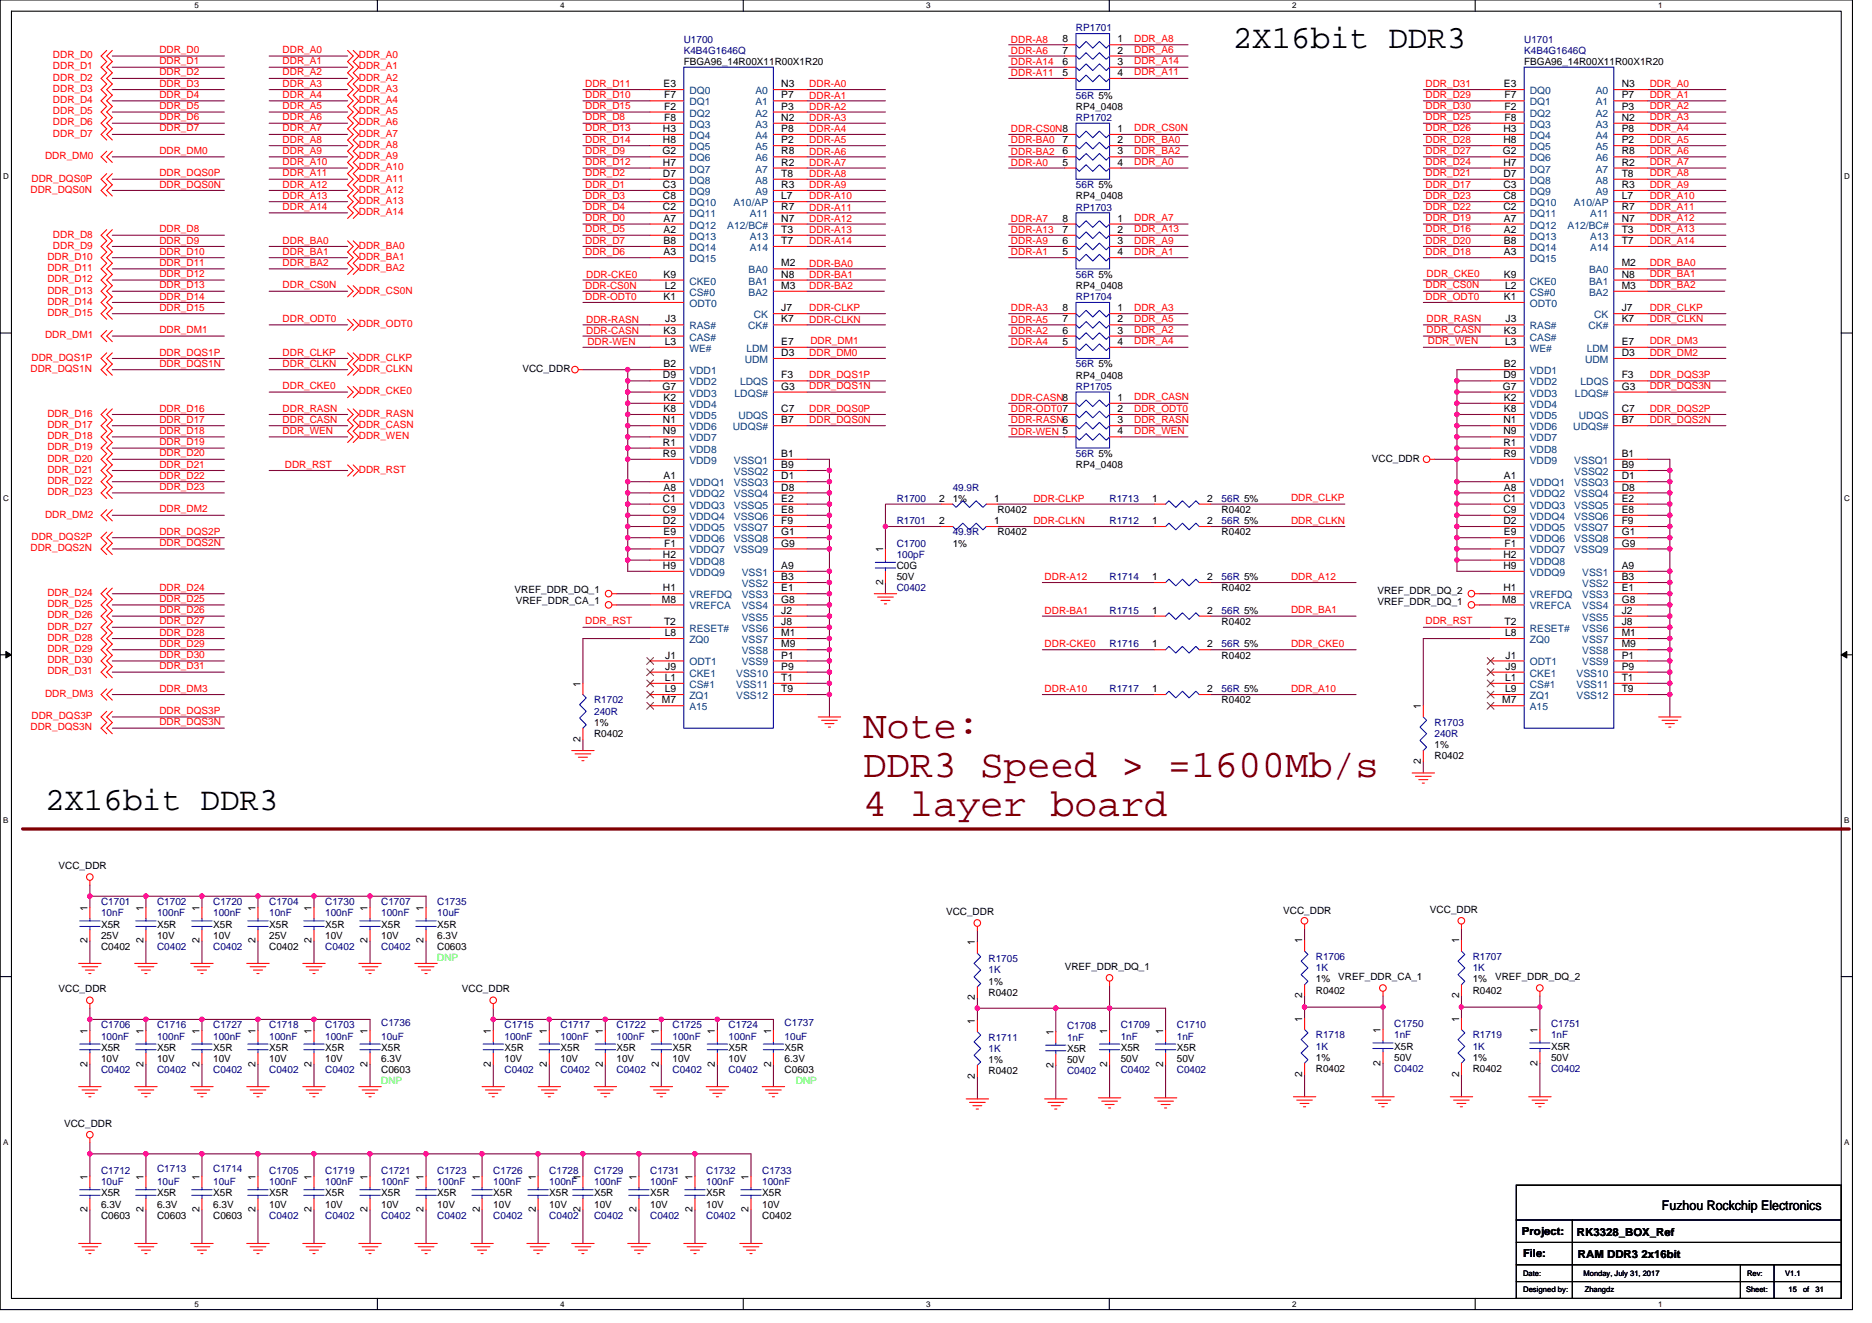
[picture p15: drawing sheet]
<svg xmlns="http://www.w3.org/2000/svg" width="297mm" height="210mm" viewBox="0 0 297 210" stroke-linecap="round" stroke-linejoin="round" font-family="sans-serif">
<defs><g id="words">
<g font-size="6.2" fill="#800000">
<text x="136.9" y="117.2">Note:</text>
<text x="136.9" y="123.4">DDR3 Speed &gt; =1600Mb/s</text>
<text x="136.9" y="129.6">4 layer board</text>
</g>
<g font-size="5.1">
<text x="195.6" y="7.7">2X16bit DDR3</text>
<text x="7.2" y="128.6">2X16bit DDR3</text>
</g>
<text font-size="2.1" x="263.7" y="192">Fuzhou Rockchip Electronics</text>
<g font-size="1.8">
<text x="241.5" y="196">Project:</text>
<text x="250.2" y="196.2">RK3328_BOX_Ref</text>
<text x="241.7" y="199.5">File:</text>
<text x="250.4" y="199.7">RAM DDR3 2x16bit</text>
</g>
<g font-size="1.6" fill="#000080">
<text x="170.7" y="5">RP1701</text>
<text x="108.5" y="6.8">U1700</text>
<text x="108.5" y="8.5">K4B4G1646Q</text>
<text x="241.8" y="6.8">U1701</text>
<text x="241.8" y="8.5">K4B4G1646Q</text>
<text x="170.7" y="15.6">56R 5%</text>
<text x="170.7" y="19.2">RP1702</text>
<text x="170.7" y="29.9">56R 5%</text>
<text x="170.7" y="33.4">RP1703</text>
<text x="170.7" y="47.6">RP1704</text>
<text x="170.7" y="44.1">56R 5%</text>
<text x="170.7" y="58.3">56R 5%</text>
<text x="170.7" y="61.9">RP1705</text>
<text x="151.2" y="77.9">49.9R</text>
<text x="170.7" y="72.5">56R 5%</text>
<text x="142.3" y="83.2">R1701</text>
<text x="142.3" y="79.7">R1700</text>
<text x="176.1" y="79.7">R1713</text>
<text x="176.1" y="83.2">R1712</text>
<text x="193.8" y="79.7">56R 5%</text>
<text x="193.8" y="83.2">56R 5%</text>
<text x="142.3" y="86.8">C1700</text>
<text x="142.3" y="88.5">100pF</text>
<text x="151.2" y="85">49.9R</text>
<text x="142.3" y="93.9">C0402</text>
<text x="176.1" y="92.1">R1714</text>
<text x="193.8" y="92.1">56R 5%</text>
<text x="176.1" y="97.4">R1715</text>
<text x="193.8" y="97.4">56R 5%</text>
<text x="176.1" y="102.8">R1716</text>
<text x="193.8" y="102.8">56R 5%</text>
<text x="94.3" y="111.7">R1702</text>
<text x="94.3" y="113.4">240R</text>
<text x="176.1" y="109.9">R1717</text>
<text x="193.8" y="109.9">56R 5%</text>
<text x="227.6" y="115.2">R1703</text>
<text x="227.6" y="117">240R</text>
<text x="16" y="143.7">C1701</text>
<text x="24.9" y="143.7">C1702</text>
<text x="33.8" y="143.7">C1720</text>
<text x="42.7" y="143.7">C1704</text>
<text x="51.6" y="143.7">C1730</text>
<text x="60.5" y="143.7">C1707</text>
<text x="69.4" y="143.7">C1735</text>
<text x="16" y="145.4">10nF</text>
<text x="24.9" y="145.4">100nF</text>
<text x="33.8" y="145.4">100nF</text>
<text x="42.7" y="145.4">10nF</text>
<text x="51.6" y="145.4">100nF</text>
<text x="60.5" y="145.4">100nF</text>
<text x="69.4" y="145.4">10uF</text>
<text x="24.9" y="150.8">C0402</text>
<text x="33.8" y="150.8">C0402</text>
<text x="51.6" y="150.8">C0402</text>
<text x="60.5" y="150.8">C0402</text>
<text x="156.9" y="152.7">R1705</text>
<text x="156.9" y="154.5">1K</text>
<text x="208.8" y="152.4">R1706</text>
<text x="208.8" y="154.2">1K</text>
<text x="233.7" y="152.4">R1707</text>
<text x="233.7" y="154.2">1K</text>
<text x="16" y="163.2">C1706</text>
<text x="16" y="165">100nF</text>
<text x="24.9" y="163.2">C1716</text>
<text x="24.9" y="165">100nF</text>
<text x="33.8" y="163.2">C1727</text>
<text x="33.8" y="165">100nF</text>
<text x="42.7" y="163.2">C1718</text>
<text x="42.7" y="165">100nF</text>
<text x="51.6" y="163.2">C1703</text>
<text x="51.6" y="165">100nF</text>
<text x="60.5" y="162.9">C1736</text>
<text x="60.5" y="165">10uF</text>
<text x="80" y="163.2">C1715</text>
<text x="80" y="165">100nF</text>
<text x="88.9" y="163.2">C1717</text>
<text x="88.9" y="165">100nF</text>
<text x="97.8" y="163.2">C1722</text>
<text x="97.8" y="165">100nF</text>
<text x="106.7" y="163.2">C1725</text>
<text x="106.7" y="165">100nF</text>
<text x="115.6" y="163.2">C1724</text>
<text x="115.6" y="165">100nF</text>
<text x="124.5" y="162.9">C1737</text>
<text x="124.5" y="165">10uF</text>
<text x="156.9" y="165.2">R1711</text>
<text x="156.9" y="166.9">1K</text>
<text x="169.3" y="163.4">C1708</text>
<text x="169.3" y="165.2">1nF</text>
<text x="177.8" y="163.2">C1709</text>
<text x="177.8" y="165">1nF</text>
<text x="186.7" y="163.2">C1710</text>
<text x="186.7" y="165">1nF</text>
<text x="208.8" y="164.8">R1718</text>
<text x="208.8" y="166.6">1K</text>
<text x="221.2" y="163">C1750</text>
<text x="221.2" y="164.8">1nF</text>
<text x="233.7" y="164.8">R1719</text>
<text x="233.7" y="166.6">1K</text>
<text x="246.1" y="163">C1751</text>
<text x="246.1" y="164.8">1nF</text>
<text x="16" y="170.3">C0402</text>
<text x="24.9" y="170.3">C0402</text>
<text x="33.8" y="170.3">C0402</text>
<text x="42.7" y="170.3">C0402</text>
<text x="51.6" y="170.3">C0402</text>
<text x="80" y="170.3">C0402</text>
<text x="88.9" y="170.3">C0402</text>
<text x="97.8" y="170.3">C0402</text>
<text x="106.7" y="170.3">C0402</text>
<text x="115.6" y="170.3">C0402</text>
<text x="169.3" y="170.5">C0402</text>
<text x="177.8" y="170.3">C0402</text>
<text x="186.7" y="170.3">C0402</text>
<text x="221.2" y="170.2">C0402</text>
<text x="246.1" y="170.2">C0402</text>
<text x="24.9" y="186">C1713</text>
<text x="33.8" y="186">C1714</text>
<text x="16" y="186.3">C1712</text>
<text x="16" y="188.1">10uF</text>
<text x="24.9" y="188.1">10uF</text>
<text x="33.8" y="188.1">10uF</text>
<text x="42.7" y="186.3">C1705</text>
<text x="42.7" y="188.1">100nF</text>
<text x="51.6" y="186.3">C1719</text>
<text x="51.6" y="188.1">100nF</text>
<text x="60.5" y="186.3">C1721</text>
<text x="60.5" y="188.1">100nF</text>
<text x="69.4" y="186.3">C1723</text>
<text x="69.4" y="188.1">100nF</text>
<text x="78.3" y="186.3">C1726</text>
<text x="78.3" y="188.1">100nF</text>
<text x="87.2" y="186.3">C1728</text>
<text x="87.2" y="188.1">100nF</text>
<text x="94.3" y="186.3">C1729</text>
<text x="94.3" y="188.1">100nF</text>
<text x="103.2" y="186.3">C1731</text>
<text x="103.2" y="188.1">100nF</text>
<text x="112.1" y="186.3">C1732</text>
<text x="112.1" y="188.1">100nF</text>
<text x="120.9" y="186.3">C1733</text>
<text x="120.9" y="188.1">100nF</text>
<text x="42.7" y="193.4">C0402</text>
<text x="51.6" y="193.4">C0402</text>
<text x="60.5" y="193.4">C0402</text>
<text x="69.4" y="193.4">C0402</text>
<text x="78.3" y="193.4">C0402</text>
<text x="87.2" y="193.4">C0402</text>
<text x="94.3" y="193.4">C0402</text>
<text x="103.2" y="193.4">C0402</text>
<text x="112.1" y="193.4">C0402</text>
</g>
<g font-size="1.6" fill="#f00">
<text x="8.4" y="11">DDR_D1</text>
<text x="8.4" y="9.2">DDR_D0</text>
<text x="25.3" y="10.2">DDR_D1</text>
<text x="25.3" y="12">DDR_D2</text>
<text x="25.3" y="8.4">DDR_D0</text>
<text x="44.8" y="12">DDR_A2</text>
<text x="44.8" y="10.2">DDR_A1</text>
<text x="44.8" y="8.4">DDR_A0</text>
<text x="56.9" y="11">DDR_A1</text>
<text x="56.9" y="9.2">DDR_A0</text>
<text x="160.4" y="6.8">DDR-A8</text>
<text x="160.4" y="8.5">DDR-A6</text>
<text x="160.4" y="10.3">DDR-A14</text>
<text x="180" y="6.6">DDR_A8</text>
<text x="180" y="8.4">DDR_A6</text>
<text x="180" y="10.2">DDR_A14</text>
<text x="180" y="12">DDR_A11</text>
<text x="8.4" y="16.4">DDR_D4</text>
<text x="8.4" y="14.6">DDR_D3</text>
<text x="8.4" y="12.8">DDR_D2</text>
<text x="25.3" y="15.5">DDR_D4</text>
<text x="25.3" y="13.8">DDR_D3</text>
<text x="25.3" y="17.3">DDR_D5</text>
<text x="44.8" y="13.8">DDR_A3</text>
<text x="44.8" y="17.3">DDR_A5</text>
<text x="44.8" y="15.5">DDR_A4</text>
<text x="56.9" y="12.8">DDR_A2</text>
<text x="56.9" y="14.6">DDR_A3</text>
<text x="56.9" y="16.4">DDR_A4</text>
<text x="92.9" y="15.5">DDR_D10</text>
<text x="92.9" y="17.3">DDR_D15</text>
<text x="92.9" y="13.8">DDR_D11</text>
<text x="128.4" y="13.9">DDR-A0</text>
<text x="128.4" y="17.4">DDR-A2</text>
<text x="128.4" y="15.6">DDR-A1</text>
<text x="160.4" y="12.1">DDR-A11</text>
<text x="226.2" y="15.5">DDR_D29</text>
<text x="226.2" y="13.8">DDR_D31</text>
<text x="226.2" y="17.3">DDR_D30</text>
<text x="261.8" y="13.8">DDR_A0</text>
<text x="261.8" y="17.3">DDR_A2</text>
<text x="261.8" y="15.5">DDR_A1</text>
<text x="8.4" y="19.9">DDR_D6</text>
<text x="8.4" y="18.1">DDR_D5</text>
<text x="8.4" y="21.7">DDR_D7</text>
<text x="25.3" y="20.9">DDR_D7</text>
<text x="25.3" y="19.1">DDR_D6</text>
<text x="44.8" y="20.9">DDR_A7</text>
<text x="44.8" y="22.6">DDR_A8</text>
<text x="44.8" y="19.1">DDR_A6</text>
<text x="56.9" y="18.1">DDR_A5</text>
<text x="56.9" y="19.9">DDR_A6</text>
<text x="56.9" y="21.7">DDR_A7</text>
<text x="56.9" y="23.5">DDR_A8</text>
<text x="92.9" y="19.1">DDR_D8</text>
<text x="92.9" y="22.6">DDR_D14</text>
<text x="92.9" y="20.9">DDR_D13</text>
<text x="128.4" y="21">DDR-A4</text>
<text x="128.4" y="19.2">DDR-A3</text>
<text x="128.4" y="22.8">DDR-A5</text>
<text x="160.4" y="21">DDR-CS0N8</text>
<text x="160.4" y="22.8">DDR-BA0</text>
<text x="180" y="20.9">DDR_CS0N</text>
<text x="180" y="22.6">DDR_BA0</text>
<text x="226.2" y="22.6">DDR_D28</text>
<text x="226.2" y="19.1">DDR_D25</text>
<text x="226.2" y="20.9">DDR_D26</text>
<text x="261.8" y="20.9">DDR_A4</text>
<text x="261.8" y="19.1">DDR_A3</text>
<text x="261.8" y="22.6">DDR_A5</text>
<text x="5" y="28.8">DDR_DQS0P</text>
<text x="7.2" y="25.3">DDR_DM0</text>
<text x="25.3" y="24.4">DDR_DM0</text>
<text x="25.3" y="29.8">DDR_DQS0N</text>
<text x="25.3" y="28">DDR_DQS0P</text>
<text x="44.8" y="28">DDR_A11</text>
<text x="44.8" y="26.2">DDR_A10</text>
<text x="44.8" y="24.4">DDR_A9</text>
<text x="44.8" y="29.8">DDR_A12</text>
<text x="56.9" y="27">DDR_A10</text>
<text x="56.9" y="25.3">DDR_A9</text>
<text x="56.9" y="28.8">DDR_A11</text>
<text x="92.9" y="29.8">DDR_D1</text>
<text x="92.9" y="28">DDR_D2</text>
<text x="92.9" y="24.4">DDR_D9</text>
<text x="92.9" y="26.2">DDR_D12</text>
<text x="128.4" y="26.3">DDR-A7</text>
<text x="128.4" y="28.1">DDR-A8</text>
<text x="128.4" y="29.9">DDR-A9</text>
<text x="128.4" y="24.5">DDR-A6</text>
<text x="160.4" y="24.5">DDR-BA2</text>
<text x="160.4" y="26.3">DDR-A0</text>
<text x="180" y="24.4">DDR_BA2</text>
<text x="180" y="26.2">DDR_A0</text>
<text x="226.2" y="24.4">DDR_D27</text>
<text x="226.2" y="26.2">DDR_D24</text>
<text x="226.2" y="29.8">DDR_D17</text>
<text x="226.2" y="28">DDR_D21</text>
<text x="261.8" y="26.2">DDR_A7</text>
<text x="261.8" y="28">DDR_A8</text>
<text x="261.8" y="29.8">DDR_A9</text>
<text x="261.8" y="24.4">DDR_A6</text>
<text x="4.8" y="30.6">DDR_DQS0N</text>
<text x="44.8" y="31.5">DDR_A13</text>
<text x="44.8" y="33.3">DDR_A14</text>
<text x="56.9" y="32.4">DDR_A13</text>
<text x="56.9" y="34.1">DDR_A14</text>
<text x="56.9" y="30.6">DDR_A12</text>
<text x="92.9" y="31.5">DDR_D3</text>
<text x="92.9" y="33.3">DDR_D4</text>
<text x="92.9" y="35.1">DDR_D0</text>
<text x="128.4" y="31.6">DDR-A10</text>
<text x="128.4" y="35.2">DDR-A12</text>
<text x="128.4" y="33.4">DDR-A11</text>
<text x="160.4" y="35.2">DDR-A7</text>
<text x="180" y="35.1">DDR_A7</text>
<text x="226.2" y="35.1">DDR_D19</text>
<text x="226.2" y="33.3">DDR_D22</text>
<text x="226.2" y="31.5">DDR_D23</text>
<text x="261.8" y="31.5">DDR_A10</text>
<text x="261.8" y="35.1">DDR_A12</text>
<text x="261.8" y="33.3">DDR_A11</text>
<text x="7.5" y="41.3">DDR_D10</text>
<text x="8.4" y="37.7">DDR_D8</text>
<text x="8.4" y="39.5">DDR_D9</text>
<text x="25.3" y="38.7">DDR_D9</text>
<text x="25.3" y="36.9">DDR_D8</text>
<text x="25.3" y="40.4">DDR_D10</text>
<text x="44.8" y="40.4">DDR_BA1</text>
<text x="44.8" y="38.7">DDR_BA0</text>
<text x="56.9" y="39.5">DDR_BA0</text>
<text x="56.9" y="41.3">DDR_BA1</text>
<text x="92.9" y="40.4">DDR_D6</text>
<text x="92.9" y="36.9">DDR_D5</text>
<text x="92.9" y="38.7">DDR_D7</text>
<text x="128.4" y="37">DDR-A13</text>
<text x="128.4" y="38.8">DDR-A14</text>
<text x="160.4" y="37">DDR-A13</text>
<text x="160.4" y="38.8">DDR-A9</text>
<text x="160.4" y="40.5">DDR-A1</text>
<text x="180" y="36.9">DDR_A13</text>
<text x="180" y="38.7">DDR_A9</text>
<text x="180" y="40.4">DDR_A1</text>
<text x="226.2" y="36.9">DDR_D16</text>
<text x="226.2" y="38.7">DDR_D20</text>
<text x="226.2" y="40.4">DDR_D18</text>
<text x="261.8" y="36.9">DDR_A13</text>
<text x="261.8" y="38.7">DDR_A14</text>
<text x="7.5" y="44.8">DDR_D12</text>
<text x="7.5" y="43">DDR_D11</text>
<text x="7.5" y="46.6">DDR_D13</text>
<text x="25.3" y="47.5">DDR_D14</text>
<text x="25.3" y="45.8">DDR_D13</text>
<text x="25.3" y="44">DDR_D12</text>
<text x="25.3" y="42.2">DDR_D11</text>
<text x="44.8" y="42.2">DDR_BA2</text>
<text x="44.8" y="45.8">DDR_CS0N</text>
<text x="56.9" y="43">DDR_BA2</text>
<text x="56.9" y="46.6">DDR_CS0N</text>
<text x="92.9" y="45.9">DDR-CS0N</text>
<text x="92.9" y="47.6">DDR-ODT0</text>
<text x="93" y="44.1">DDR-CKE0</text>
<text x="128.4" y="44.1">DDR-BA1</text>
<text x="128.4" y="42.3">DDR-BA0</text>
<text x="128.4" y="45.9">DDR-BA2</text>
<text x="226.2" y="45.8">DDR_CS0N</text>
<text x="226.2" y="47.5">DDR_ODT0</text>
<text x="226.4" y="44">DDR_CKE0</text>
<text x="261.8" y="44">DDR_BA1</text>
<text x="261.8" y="42.2">DDR_BA0</text>
<text x="261.8" y="45.8">DDR_BA2</text>
<text x="7.2" y="53.7">DDR_DM1</text>
<text x="7.5" y="50.1">DDR_D15</text>
<text x="7.5" y="48.4">DDR_D14</text>
<text x="25.3" y="49.3">DDR_D15</text>
<text x="25.3" y="52.9">DDR_DM1</text>
<text x="44.8" y="51.1">DDR_ODT0</text>
<text x="56.9" y="51.9">DDR_ODT0</text>
<text x="93" y="53">DDR-CASN</text>
<text x="93" y="51.2">DDR-RASN</text>
<text x="128.4" y="49.4">DDR-CLKP</text>
<text x="128.4" y="51.2">DDR-CLKN</text>
<text x="160.4" y="49.4">DDR-A3</text>
<text x="160.4" y="51.2">DDR-A5</text>
<text x="160.4" y="53">DDR-A2</text>
<text x="180" y="49.3">DDR_A3</text>
<text x="180" y="51.1">DDR_A5</text>
<text x="180" y="52.9">DDR_A2</text>
<text x="226.4" y="52.9">DDR_CASN</text>
<text x="226.4" y="51.1">DDR_RASN</text>
<text x="261.8" y="49.3">DDR_CLKP</text>
<text x="261.8" y="51.1">DDR_CLKN</text>
<text x="4.8" y="59">DDR_DQS1N</text>
<text x="5" y="57.3">DDR_DQS1P</text>
<text x="25.3" y="56.4">DDR_DQS1P</text>
<text x="25.3" y="58.2">DDR_DQS1N</text>
<text x="44.8" y="58.2">DDR_CLKN</text>
<text x="44.8" y="56.4">DDR_CLKP</text>
<text x="56.9" y="59">DDR_CLKN</text>
<text x="56.9" y="57.3">DDR_CLKP</text>
<text x="93.2" y="54.8">DDR-WEN</text>
<text x="128.4" y="60">DDR_DQS1P</text>
<text x="128.4" y="56.4">DDR_DM0</text>
<text x="128.6" y="54.7">DDR_DM1</text>
<text x="160.4" y="54.8">DDR-A4</text>
<text x="180" y="54.7">DDR_A4</text>
<text x="226.6" y="54.7">DDR_WEN</text>
<text x="261.8" y="60">DDR_DQS3P</text>
<text x="261.8" y="56.4">DDR_DM2</text>
<text x="261.8" y="54.7">DDR_DM3</text>
<text x="25.3" y="65.3">DDR_D16</text>
<text x="44.8" y="61.8">DDR_CKE0</text>
<text x="44.8" y="65.3">DDR_RASN</text>
<text x="56.9" y="62.6">DDR_CKE0</text>
<text x="128.4" y="65.3">DDR_DQS0P</text>
<text x="128.4" y="61.8">DDR_DQS1N</text>
<text x="160.4" y="63.6">DDR-CASN8</text>
<text x="160.4" y="65.4">DDR-ODT07</text>
<text x="180" y="63.5">DDR_CASN</text>
<text x="180" y="65.3">DDR_ODT0</text>
<text x="261.8" y="61.8">DDR_DQS3N</text>
<text x="261.8" y="65.3">DDR_DQS2P</text>
<text x="7.5" y="71.5">DDR_D19</text>
<text x="7.5" y="66.1">DDR_D16</text>
<text x="7.5" y="69.7">DDR_D18</text>
<text x="7.5" y="67.9">DDR_D17</text>
<text x="25.3" y="70.7">DDR_D19</text>
<text x="25.3" y="67.1">DDR_D17</text>
<text x="25.3" y="68.9">DDR_D18</text>
<text x="44.8" y="67.1">DDR_CASN</text>
<text x="44.8" y="68.9">DDR_WEN</text>
<text x="56.9" y="66.1">DDR_RASN</text>
<text x="56.9" y="67.9">DDR_CASN</text>
<text x="56.9" y="69.7">DDR_WEN</text>
<text x="128.4" y="67.1">DDR_DQS0N</text>
<text x="160.4" y="67.2">DDR-RASN6</text>
<text x="160.4" y="69">DDR-WEN 5</text>
<text x="180" y="67.1">DDR_RASN</text>
<text x="180" y="68.9">DDR_WEN</text>
<text x="261.8" y="67.1">DDR_DQS2N</text>
<text x="7.5" y="73.3">DDR_D20</text>
<text x="7.5" y="76.8">DDR_D22</text>
<text x="7.5" y="75">DDR_D21</text>
<text x="25.3" y="77.8">DDR_D23</text>
<text x="25.3" y="74.2">DDR_D21</text>
<text x="25.3" y="76">DDR_D22</text>
<text x="25.3" y="72.4">DDR_D20</text>
<text x="45.2" y="74.2">DDR_RST</text>
<text x="56.9" y="75">DDR_RST</text>
<text x="7.2" y="82.1">DDR_DM2</text>
<text x="7.5" y="78.6">DDR_D23</text>
<text x="25.3" y="81.3">DDR_DM2</text>
<text x="164" y="79.7">DDR-CLKP</text>
<text x="164" y="83.2">DDR-CLKN</text>
<text x="204.9" y="83.1">DDR_CLKN</text>
<text x="204.9" y="79.5">DDR_CLKP</text>
<text x="4.8" y="87.5">DDR_DQS2N</text>
<text x="5" y="85.7">DDR_DQS2P</text>
<text x="25.3" y="86.7">DDR_DQS2N</text>
<text x="25.3" y="84.9">DDR_DQS2P</text>
<text x="7.5" y="94.6">DDR_D24</text>
<text x="25.3" y="93.8">DDR_D24</text>
<text x="25.3" y="95.5">DDR_D25</text>
<text x="165.8" y="92.1">DDR-A12</text>
<text x="204.9" y="92">DDR_A12</text>
<text x="7.5" y="101.7">DDR_D28</text>
<text x="7.5" y="99.9">DDR_D27</text>
<text x="7.5" y="98.1">DDR_D26</text>
<text x="7.5" y="96.4">DDR_D25</text>
<text x="25.3" y="99.1">DDR_D27</text>
<text x="25.3" y="97.3">DDR_D26</text>
<text x="25.3" y="100.9">DDR_D28</text>
<text x="92.9" y="99.1">DDR_RST</text>
<text x="165.8" y="97.4">DDR-BA1</text>
<text x="204.9" y="97.3">DDR_BA1</text>
<text x="226.2" y="99.1">DDR_RST</text>
<text x="7.5" y="105.3">DDR_D30</text>
<text x="7.5" y="107">DDR_D31</text>
<text x="7.5" y="103.5">DDR_D29</text>
<text x="25.3" y="104.4">DDR_D30</text>
<text x="25.3" y="106.2">DDR_D31</text>
<text x="25.3" y="102.7">DDR_D29</text>
<text x="165.8" y="102.8">DDR-CKE0</text>
<text x="204.9" y="102.7">DDR_CKE0</text>
<text x="7.2" y="110.6">DDR_DM3</text>
<text x="25.3" y="109.8">DDR_DM3</text>
<text x="25.3" y="113.3">DDR_DQS3P</text>
<text x="165.8" y="109.9">DDR-A10</text>
<text x="204.9" y="109.8">DDR_A10</text>
<text x="4.8" y="115.9">DDR_DQS3N</text>
<text x="5" y="114.2">DDR_DQS3P</text>
<text x="25.3" y="115.1">DDR_DQS3N</text>
</g>
<g font-size="1.6">
<text x="108.5" y="10.3">FBGA96_14R00X11R00X1R20</text>
<text x="168.6" y="10.3">6</text>
<text x="168.6" y="8.5">7</text>
<text x="168.6" y="6.7">8</text>
<text x="177.3" y="6.7">1</text>
<text x="177.3" y="8.5">2</text>
<text x="177.3" y="10.3">3</text>
<text x="241.8" y="10.3">FBGA96_14R00X11R00X1R20</text>
<text x="105.3" y="13.8">E3</text>
<text x="105.4" y="15.6">F7</text>
<text x="105.4" y="17.4">F2</text>
<text x="124" y="13.8">N3</text>
<text x="124" y="15.6">P7</text>
<text x="124" y="17.4">P3</text>
<text x="168.6" y="12.1">5</text>
<text x="170.7" y="17.4">RP4_0408</text>
<text x="177.3" y="12.1">4</text>
<text x="238.6" y="13.8">E3</text>
<text x="238.7" y="15.6">F7</text>
<text x="238.7" y="17.4">F2</text>
<text x="257.3" y="13.8">N3</text>
<text x="257.3" y="15.6">P7</text>
<text x="257.3" y="17.4">P3</text>
<text x="105.2" y="21">H3</text>
<text x="105.2" y="22.7">H8</text>
<text x="105.4" y="19.2">F8</text>
<text x="124" y="19.2">N2</text>
<text x="124" y="21">P8</text>
<text x="124" y="22.7">P2</text>
<text x="168.6" y="22.7">7</text>
<text x="177.3" y="21">1</text>
<text x="177.3" y="22.7">2</text>
<text x="238.5" y="21">H3</text>
<text x="238.5" y="22.7">H8</text>
<text x="238.7" y="19.2">F8</text>
<text x="257.3" y="19.2">N2</text>
<text x="257.3" y="21">P8</text>
<text x="257.3" y="22.7">P2</text>
<text x="105.1" y="24.5">G2</text>
<text x="105.2" y="26.3">H7</text>
<text x="105.2" y="28.1">D7</text>
<text x="105.2" y="29.8">C3</text>
<text x="124" y="24.5">R8</text>
<text x="124" y="26.3">R2</text>
<text x="124" y="28.1">T8</text>
<text x="124" y="29.8">R3</text>
<text x="168.6" y="26.3">5</text>
<text x="168.6" y="24.5">6</text>
<text x="177.3" y="24.5">3</text>
<text x="177.3" y="26.3">4</text>
<text x="238.5" y="24.5">G2</text>
<text x="238.5" y="26.3">H7</text>
<text x="238.5" y="28.1">D7</text>
<text x="238.5" y="29.8">C3</text>
<text x="257.3" y="24.5">R8</text>
<text x="257.3" y="26.3">R2</text>
<text x="257.3" y="28.1">T8</text>
<text x="257.3" y="29.8">R3</text>
<text x="105.2" y="31.6">C8</text>
<text x="105.2" y="33.4">C2</text>
<text x="105.3" y="35.2">A7</text>
<text x="124" y="31.6">L7</text>
<text x="124" y="33.4">R7</text>
<text x="124" y="35.2">N7</text>
<text x="168.6" y="35.2">8</text>
<text x="170.7" y="31.6">RP4_0408</text>
<text x="177.3" y="35.2">1</text>
<text x="238.5" y="31.6">C8</text>
<text x="238.5" y="33.4">C2</text>
<text x="238.6" y="35.2">A7</text>
<text x="257.3" y="31.6">L7</text>
<text x="257.3" y="33.4">R7</text>
<text x="257.3" y="35.2">N7</text>
<text x="105.3" y="37">A2</text>
<text x="105.3" y="38.7">B8</text>
<text x="105.3" y="40.5">A3</text>
<text x="124" y="37">T3</text>
<text x="124" y="38.7">T7</text>
<text x="168.6" y="40.5">5</text>
<text x="168.6" y="38.7">6</text>
<text x="168.6" y="37">7</text>
<text x="177.3" y="37">2</text>
<text x="177.3" y="38.7">3</text>
<text x="177.3" y="40.5">4</text>
<text x="238.6" y="37">A2</text>
<text x="238.6" y="38.7">B8</text>
<text x="238.6" y="40.5">A3</text>
<text x="257.3" y="37">T3</text>
<text x="257.3" y="38.7">T7</text>
<text x="105.3" y="44.1">K9</text>
<text x="105.3" y="47.6">K1</text>
<text x="105.5" y="45.8">L2</text>
<text x="124" y="42.3">M2</text>
<text x="124" y="44.1">N8</text>
<text x="124" y="45.8">M3</text>
<text x="170.7" y="45.9">RP4_0408</text>
<text x="238.6" y="44.1">K9</text>
<text x="238.6" y="47.6">K1</text>
<text x="238.8" y="45.8">L2</text>
<text x="257.3" y="42.3">M2</text>
<text x="257.3" y="44.1">N8</text>
<text x="257.3" y="45.8">M3</text>
<text x="105.3" y="53">K3</text>
<text x="105.6" y="51.2">J3</text>
<text x="124" y="49.4">J7</text>
<text x="124" y="51.2">K7</text>
<text x="168.6" y="53">6</text>
<text x="168.6" y="51.2">7</text>
<text x="168.6" y="49.4">8</text>
<text x="177.3" y="49.4">1</text>
<text x="177.3" y="51.2">2</text>
<text x="177.3" y="53">3</text>
<text x="238.6" y="53">K3</text>
<text x="238.9" y="51.2">J3</text>
<text x="257.3" y="49.4">J7</text>
<text x="257.3" y="51.2">K7</text>
<text x="82.9" y="59">VCC_DDR</text>
<text x="105.3" y="58.3">B2</text>
<text x="105.5" y="54.7">L3</text>
<text x="124" y="54.7">E7</text>
<text x="124" y="56.5">D3</text>
<text x="168.6" y="54.7">5</text>
<text x="177.3" y="54.7">4</text>
<text x="238.6" y="58.3">B2</text>
<text x="238.8" y="54.7">L3</text>
<text x="257.3" y="54.7">E7</text>
<text x="257.3" y="56.5">D3</text>
<text x="105.1" y="61.8">G7</text>
<text x="105.2" y="60.1">D9</text>
<text x="105.3" y="63.6">K2</text>
<text x="105.3" y="65.4">K8</text>
<text x="124" y="60.1">F3</text>
<text x="124" y="61.8">G3</text>
<text x="124" y="65.4">C7</text>
<text x="170.7" y="60.1">RP4_0408</text>
<text x="177.3" y="63.6">1</text>
<text x="177.3" y="65.4">2</text>
<text x="238.5" y="61.8">G7</text>
<text x="238.5" y="60.1">D9</text>
<text x="238.6" y="63.6">K2</text>
<text x="238.6" y="65.4">K8</text>
<text x="257.3" y="60.1">F3</text>
<text x="257.3" y="61.8">G3</text>
<text x="257.3" y="65.4">C7</text>
<text x="105.2" y="67.2">N1</text>
<text x="105.2" y="69">N9</text>
<text x="105.2" y="70.7">R1</text>
<text x="124" y="67.2">B7</text>
<text x="177.3" y="67.2">3</text>
<text x="177.3" y="69">4</text>
<text x="238.5" y="67.2">N1</text>
<text x="238.5" y="69">N9</text>
<text x="238.5" y="70.7">R1</text>
<text x="257.3" y="67.2">B7</text>
<text x="105.2" y="72.5">R9</text>
<text x="105.3" y="76.1">A1</text>
<text x="105.3" y="77.9">A8</text>
<text x="124" y="72.5">B1</text>
<text x="124" y="74.3">B9</text>
<text x="124" y="76.1">D1</text>
<text x="124" y="77.9">D8</text>
<text x="170.7" y="74.3">RP4_0408</text>
<text x="217.7" y="73.3">VCC_DDR</text>
<text x="238.5" y="72.5">R9</text>
<text x="238.6" y="76.1">A1</text>
<text x="238.6" y="77.9">A8</text>
<text x="257.3" y="72.5">B1</text>
<text x="257.3" y="74.3">B9</text>
<text x="257.3" y="76.1">D1</text>
<text x="257.3" y="77.9">D8</text>
<text x="105.2" y="79.6">C1</text>
<text x="105.2" y="81.4">C9</text>
<text x="105.2" y="83.2">D2</text>
<text x="124" y="79.6">E2</text>
<text x="124" y="81.4">E8</text>
<text x="124" y="83.2">F9</text>
<text x="149" y="83.2">2</text>
<text x="149" y="79.6">2</text>
<text x="151.2" y="79.7">1%</text>
<text x="157.8" y="83.2">1</text>
<text x="157.8" y="79.6">1</text>
<text x="158.3" y="81.4">R0402</text>
<text x="182.8" y="79.6">1</text>
<text x="182.8" y="83.2">1</text>
<text x="191.5" y="79.6">2</text>
<text x="191.5" y="83.2">2</text>
<text x="193.8" y="81.4">R0402</text>
<text x="238.5" y="79.6">C1</text>
<text x="238.5" y="81.4">C9</text>
<text x="238.5" y="83.2">D2</text>
<text x="257.3" y="79.6">E2</text>
<text x="257.3" y="81.4">E8</text>
<text x="257.3" y="83.2">F9</text>
<text x="105.2" y="88.5">H2</text>
<text x="105.3" y="85">E9</text>
<text x="105.4" y="86.7">F1</text>
<text x="124" y="85">G1</text>
<text x="124" y="86.7">G9</text>
<text x="140.1" y="87.7" transform="rotate(-90 140.1 87.7)">1</text>
<text x="151.2" y="86.8">1%</text>
<text x="158.3" y="85">R0402</text>
<text x="193.8" y="85">R0402</text>
<text x="238.5" y="88.5">H2</text>
<text x="238.6" y="85">E9</text>
<text x="238.7" y="86.7">F1</text>
<text x="257.3" y="85">G1</text>
<text x="257.3" y="86.7">G9</text>
<text x="81.7" y="94">VREF_DDR_DQ_1</text>
<text x="81.8" y="95.8">VREF_DDR_CA_1</text>
<text x="105" y="95.6">M8</text>
<text x="105.2" y="93.9">H1</text>
<text x="105.2" y="90.3">H9</text>
<text x="124" y="90.3">A9</text>
<text x="124" y="92.1">B3</text>
<text x="124" y="95.6">G8</text>
<text x="124" y="93.9">E1</text>
<text x="140.1" y="92.8" transform="rotate(-90 140.1 92.8)">2</text>
<text x="142.3" y="90.3">C0G</text>
<text x="142.3" y="92.1">50V</text>
<text x="182.8" y="92.1">1</text>
<text x="191.5" y="92.1">2</text>
<text x="193.8" y="93.9">R0402</text>
<text x="218.6" y="94.2">VREF_DDR_DQ_2</text>
<text x="238.4" y="95.6">M8</text>
<text x="238.5" y="93.9">H1</text>
<text x="238.5" y="90.3">H9</text>
<text x="257.3" y="90.3">A9</text>
<text x="257.3" y="92.1">B3</text>
<text x="257.3" y="95.6">G8</text>
<text x="257.3" y="93.9">E1</text>
<text x="105.4" y="99.2">T2</text>
<text x="105.5" y="101">L8</text>
<text x="124" y="97.4">J2</text>
<text x="124" y="99.2">J8</text>
<text x="124" y="101">M1</text>
<text x="182.8" y="97.4">1</text>
<text x="191.5" y="97.4">2</text>
<text x="193.8" y="99.2">R0402</text>
<text x="218.6" y="96">VREF_DDR_DQ_1</text>
<text x="238.7" y="99.2">T2</text>
<text x="238.8" y="101">L8</text>
<text x="257.3" y="97.4">J2</text>
<text x="257.3" y="99.2">J8</text>
<text x="257.3" y="101">M1</text>
<text x="105.6" y="104.5">J1</text>
<text x="105.6" y="106.3">J9</text>
<text x="124" y="102.7">M9</text>
<text x="124" y="104.5">P1</text>
<text x="124" y="106.3">P9</text>
<text x="182.8" y="102.7">1</text>
<text x="191.5" y="102.7">2</text>
<text x="193.8" y="104.5">R0402</text>
<text x="238.9" y="104.5">J1</text>
<text x="238.9" y="106.3">J9</text>
<text x="257.3" y="102.7">M9</text>
<text x="257.3" y="104.5">P1</text>
<text x="257.3" y="106.3">P9</text>
<text x="92.1" y="109" transform="rotate(-90 92.1 109)">1</text>
<text x="105" y="111.6">M7</text>
<text x="105.5" y="108.1">L1</text>
<text x="105.5" y="109.9">L9</text>
<text x="124" y="108.1">T1</text>
<text x="124" y="109.9">T9</text>
<text x="182.8" y="109.9">1</text>
<text x="191.5" y="109.9">2</text>
<text x="193.8" y="111.7">R0402</text>
<text x="225.5" y="112.5" transform="rotate(-90 225.5 112.5)">1</text>
<text x="238.4" y="111.6">M7</text>
<text x="238.8" y="108.1">L1</text>
<text x="238.8" y="109.9">L9</text>
<text x="257.3" y="108.1">T1</text>
<text x="257.3" y="109.9">T9</text>
<text x="92.1" y="117.7" transform="rotate(-90 92.1 117.7)">2</text>
<text x="94.3" y="117">R0402</text>
<text x="94.3" y="115.2">1%</text>
<text x="227.6" y="118.8">1%</text>
<text x="225.5" y="121.3" transform="rotate(-90 225.5 121.3)">2</text>
<text x="227.6" y="120.5">R0402</text>
<text x="9.3" y="138">VCC_DDR</text>
<text x="13.9" y="149.7" transform="rotate(-90 13.9 149.7)">2</text>
<text x="13.9" y="144.5" transform="rotate(-90 13.9 144.5)">1</text>
<text x="16" y="147.2">X5R</text>
<text x="16" y="149">25V</text>
<text x="22.8" y="149.7" transform="rotate(-90 22.8 149.7)">2</text>
<text x="22.8" y="144.5" transform="rotate(-90 22.8 144.5)">1</text>
<text x="24.9" y="147.2">X5R</text>
<text x="24.9" y="149">10V</text>
<text x="31.7" y="149.7" transform="rotate(-90 31.7 149.7)">2</text>
<text x="31.7" y="144.5" transform="rotate(-90 31.7 144.5)">1</text>
<text x="33.8" y="147.2">X5R</text>
<text x="33.8" y="149">10V</text>
<text x="40.6" y="149.7" transform="rotate(-90 40.6 149.7)">2</text>
<text x="40.6" y="144.5" transform="rotate(-90 40.6 144.5)">1</text>
<text x="42.7" y="147.2">X5R</text>
<text x="42.7" y="149">25V</text>
<text x="49.4" y="149.7" transform="rotate(-90 49.4 149.7)">2</text>
<text x="49.4" y="144.5" transform="rotate(-90 49.4 144.5)">1</text>
<text x="51.6" y="147.2">X5R</text>
<text x="51.6" y="149">10V</text>
<text x="58.3" y="149.7" transform="rotate(-90 58.3 149.7)">2</text>
<text x="58.3" y="144.5" transform="rotate(-90 58.3 144.5)">1</text>
<text x="60.5" y="147.2">X5R</text>
<text x="60.5" y="149">10V</text>
<text x="67.2" y="149.7" transform="rotate(-90 67.2 149.7)">2</text>
<text x="67.2" y="144.5" transform="rotate(-90 67.2 144.5)">1</text>
<text x="69.4" y="147.2">X5R</text>
<text x="69.4" y="149">6.3V</text>
<text x="150.1" y="145.3">VCC_DDR</text>
<text x="203.6" y="145.1">VCC_DDR</text>
<text x="206.6" y="149.7" transform="rotate(-90 206.6 149.7)">1</text>
<text x="226.9" y="144.9">VCC_DDR</text>
<text x="231.5" y="149.7" transform="rotate(-90 231.5 149.7)">1</text>
<text x="16" y="150.8">C0402</text>
<text x="42.7" y="150.8">C0402</text>
<text x="69.4" y="150.8">C0603</text>
<text x="154.7" y="150.1" transform="rotate(-90 154.7 150.1)">1</text>
<text x="168.9" y="154">VREF_DDR_DQ_1</text>
<text x="208.8" y="155.9">1%</text>
<text x="212.3" y="155.6">VREF_DDR_CA_1</text>
<text x="233.7" y="155.9">1%</text>
<text x="237.2" y="155.6">VREF_DDR_DQ_2</text>
<text x="9.3" y="157.5">VCC_DDR</text>
<text x="73.3" y="157.5">VCC_DDR</text>
<text x="154.7" y="158.8" transform="rotate(-90 154.7 158.8)">2</text>
<text x="156.9" y="158.1">R0402</text>
<text x="156.9" y="156.3">1%</text>
<text x="206.6" y="158.5" transform="rotate(-90 206.6 158.5)">2</text>
<text x="208.8" y="157.7">R0402</text>
<text x="231.5" y="158.5" transform="rotate(-90 231.5 158.5)">2</text>
<text x="233.7" y="157.7">R0402</text>
<text x="13.9" y="164.1" transform="rotate(-90 13.9 164.1)">1</text>
<text x="16" y="166.8">X5R</text>
<text x="22.8" y="164.1" transform="rotate(-90 22.8 164.1)">1</text>
<text x="24.9" y="166.8">X5R</text>
<text x="31.7" y="164.1" transform="rotate(-90 31.7 164.1)">1</text>
<text x="33.8" y="166.8">X5R</text>
<text x="40.6" y="164.1" transform="rotate(-90 40.6 164.1)">1</text>
<text x="42.7" y="166.8">X5R</text>
<text x="49.4" y="164.1" transform="rotate(-90 49.4 164.1)">1</text>
<text x="51.6" y="166.8">X5R</text>
<text x="58.3" y="164.1" transform="rotate(-90 58.3 164.1)">1</text>
<text x="60.5" y="166.8">X5R</text>
<text x="77.9" y="164.1" transform="rotate(-90 77.9 164.1)">1</text>
<text x="80" y="166.8">X5R</text>
<text x="86.8" y="164.1" transform="rotate(-90 86.8 164.1)">1</text>
<text x="88.9" y="166.8">X5R</text>
<text x="95.7" y="164.1" transform="rotate(-90 95.7 164.1)">1</text>
<text x="97.8" y="166.8">X5R</text>
<text x="104.6" y="164.1" transform="rotate(-90 104.6 164.1)">1</text>
<text x="106.7" y="166.8">X5R</text>
<text x="113.4" y="164.1" transform="rotate(-90 113.4 164.1)">1</text>
<text x="115.6" y="166.8">X5R</text>
<text x="122.3" y="164.1" transform="rotate(-90 122.3 164.1)">1</text>
<text x="124.5" y="166.8">X5R</text>
<text x="154.7" y="162.5" transform="rotate(-90 154.7 162.5)">1</text>
<text x="167.1" y="164.3" transform="rotate(-90 167.1 164.3)">1</text>
<text x="169.3" y="166.9">X5R</text>
<text x="175.7" y="164.1" transform="rotate(-90 175.7 164.1)">1</text>
<text x="177.8" y="166.8">X5R</text>
<text x="184.6" y="164.1" transform="rotate(-90 184.6 164.1)">1</text>
<text x="186.7" y="166.8">X5R</text>
<text x="206.6" y="162.2" transform="rotate(-90 206.6 162.2)">1</text>
<text x="219.1" y="163.9" transform="rotate(-90 219.1 163.9)">1</text>
<text x="221.2" y="166.6">X5R</text>
<text x="231.5" y="162.2" transform="rotate(-90 231.5 162.2)">1</text>
<text x="244" y="163.9" transform="rotate(-90 244 163.9)">1</text>
<text x="246.1" y="166.6">X5R</text>
<text x="13.9" y="169.3" transform="rotate(-90 13.9 169.3)">2</text>
<text x="16" y="168.6">10V</text>
<text x="22.8" y="169.3" transform="rotate(-90 22.8 169.3)">2</text>
<text x="24.9" y="168.6">10V</text>
<text x="31.7" y="169.3" transform="rotate(-90 31.7 169.3)">2</text>
<text x="33.8" y="168.6">10V</text>
<text x="40.6" y="169.3" transform="rotate(-90 40.6 169.3)">2</text>
<text x="42.7" y="168.6">10V</text>
<text x="49.4" y="169.3" transform="rotate(-90 49.4 169.3)">2</text>
<text x="51.6" y="168.6">10V</text>
<text x="58.3" y="169.3" transform="rotate(-90 58.3 169.3)">2</text>
<text x="60.5" y="170.3">C0603</text>
<text x="60.5" y="168.6">6.3V</text>
<text x="77.9" y="169.3" transform="rotate(-90 77.9 169.3)">2</text>
<text x="80" y="168.6">10V</text>
<text x="86.8" y="169.3" transform="rotate(-90 86.8 169.3)">2</text>
<text x="88.9" y="168.6">10V</text>
<text x="95.7" y="169.3" transform="rotate(-90 95.7 169.3)">2</text>
<text x="97.8" y="168.6">10V</text>
<text x="104.6" y="169.3" transform="rotate(-90 104.6 169.3)">2</text>
<text x="106.7" y="168.6">10V</text>
<text x="113.4" y="169.3" transform="rotate(-90 113.4 169.3)">2</text>
<text x="115.6" y="168.6">10V</text>
<text x="122.3" y="169.3" transform="rotate(-90 122.3 169.3)">2</text>
<text x="124.5" y="170.3">C0603</text>
<text x="124.5" y="168.6">6.3V</text>
<text x="154.7" y="171.2" transform="rotate(-90 154.7 171.2)">2</text>
<text x="156.9" y="170.5">R0402</text>
<text x="156.9" y="168.7">1%</text>
<text x="167.1" y="169.5" transform="rotate(-90 167.1 169.5)">2</text>
<text x="169.3" y="168.7">50V</text>
<text x="175.7" y="169.3" transform="rotate(-90 175.7 169.3)">2</text>
<text x="177.8" y="168.6">50V</text>
<text x="184.6" y="169.3" transform="rotate(-90 184.6 169.3)">2</text>
<text x="186.7" y="168.6">50V</text>
<text x="206.6" y="170.9" transform="rotate(-90 206.6 170.9)">2</text>
<text x="208.8" y="170.2">R0402</text>
<text x="208.8" y="168.4">1%</text>
<text x="219.1" y="169.1" transform="rotate(-90 219.1 169.1)">2</text>
<text x="221.2" y="168.4">50V</text>
<text x="231.5" y="170.9" transform="rotate(-90 231.5 170.9)">2</text>
<text x="233.7" y="170.2">R0402</text>
<text x="233.7" y="168.4">1%</text>
<text x="244" y="169.1" transform="rotate(-90 244 169.1)">2</text>
<text x="246.1" y="168.4">50V</text>
<text x="10.2" y="178.9">VCC_DDR</text>
<text x="13.9" y="187.2" transform="rotate(-90 13.9 187.2)">1</text>
<text x="16" y="189.9">X5R</text>
<text x="16" y="191.7">6.3V</text>
<text x="22.8" y="187.2" transform="rotate(-90 22.8 187.2)">1</text>
<text x="24.9" y="189.9">X5R</text>
<text x="24.9" y="191.7">6.3V</text>
<text x="31.7" y="187.2" transform="rotate(-90 31.7 187.2)">1</text>
<text x="33.8" y="189.9">X5R</text>
<text x="33.8" y="191.7">6.3V</text>
<text x="40.6" y="187.2" transform="rotate(-90 40.6 187.2)">1</text>
<text x="42.7" y="189.9">X5R</text>
<text x="42.7" y="191.7">10V</text>
<text x="49.4" y="187.2" transform="rotate(-90 49.4 187.2)">1</text>
<text x="51.6" y="189.9">X5R</text>
<text x="51.6" y="191.7">10V</text>
<text x="58.3" y="187.2" transform="rotate(-90 58.3 187.2)">1</text>
<text x="60.5" y="189.9">X5R</text>
<text x="60.5" y="191.7">10V</text>
<text x="67.2" y="187.2" transform="rotate(-90 67.2 187.2)">1</text>
<text x="69.4" y="189.9">X5R</text>
<text x="69.4" y="191.7">10V</text>
<text x="76.1" y="187.2" transform="rotate(-90 76.1 187.2)">1</text>
<text x="78.3" y="189.9">X5R</text>
<text x="78.3" y="191.7">10V</text>
<text x="85" y="187.2" transform="rotate(-90 85 187.2)">1</text>
<text x="87.2" y="189.9">X5R</text>
<text x="87.2" y="191.7">10V</text>
<text x="92.1" y="187.2" transform="rotate(-90 92.1 187.2)">1</text>
<text x="94.3" y="189.9">X5R</text>
<text x="94.3" y="191.7">10V</text>
<text x="101" y="187.2" transform="rotate(-90 101 187.2)">1</text>
<text x="103.2" y="189.9">X5R</text>
<text x="103.2" y="191.7">10V</text>
<text x="109.9" y="187.2" transform="rotate(-90 109.9 187.2)">1</text>
<text x="112.1" y="189.9">X5R</text>
<text x="112.1" y="191.7">10V</text>
<text x="118.8" y="187.2" transform="rotate(-90 118.8 187.2)">1</text>
<text x="120.9" y="189.9">X5R</text>
<text x="120.9" y="191.7">10V</text>
<text x="13.9" y="192.4" transform="rotate(-90 13.9 192.4)">2</text>
<text x="16" y="193.4">C0603</text>
<text x="22.8" y="192.4" transform="rotate(-90 22.8 192.4)">2</text>
<text x="24.9" y="193.4">C0603</text>
<text x="31.7" y="192.4" transform="rotate(-90 31.7 192.4)">2</text>
<text x="33.8" y="193.4">C0603</text>
<text x="40.6" y="192.4" transform="rotate(-90 40.6 192.4)">2</text>
<text x="49.4" y="192.4" transform="rotate(-90 49.4 192.4)">2</text>
<text x="58.3" y="192.4" transform="rotate(-90 58.3 192.4)">2</text>
<text x="67.2" y="192.4" transform="rotate(-90 67.2 192.4)">2</text>
<text x="76.1" y="192.4" transform="rotate(-90 76.1 192.4)">2</text>
<text x="85" y="192.4" transform="rotate(-90 85 192.4)">2</text>
<text x="92.1" y="192.4" transform="rotate(-90 92.1 192.4)">2</text>
<text x="101" y="192.4" transform="rotate(-90 101 192.4)">2</text>
<text x="109.9" y="192.4" transform="rotate(-90 109.9 192.4)">2</text>
<text x="118.8" y="192.4" transform="rotate(-90 118.8 192.4)">2</text>
<text x="120.9" y="193.4">C0402</text>
</g>
<g font-size="1.6" fill="#004080">
<text x="109.4" y="14.9">DQ0</text>
<text x="109.4" y="16.7">DQ1</text>
<text x="119.9" y="14.9">A0</text>
<text x="119.9" y="16.7">A1</text>
<text x="242.7" y="14.9">DQ0</text>
<text x="242.7" y="16.7">DQ1</text>
<text x="253.2" y="14.9">A0</text>
<text x="253.2" y="16.7">A1</text>
<text x="109.4" y="18.5">DQ2</text>
<text x="109.4" y="20.3">DQ3</text>
<text x="109.4" y="22.1">DQ4</text>
<text x="109.4" y="23.8">DQ5</text>
<text x="119.9" y="18.5">A2</text>
<text x="119.9" y="20.3">A3</text>
<text x="119.9" y="22.1">A4</text>
<text x="119.9" y="23.8">A5</text>
<text x="242.7" y="18.5">DQ2</text>
<text x="242.7" y="20.3">DQ3</text>
<text x="242.7" y="22.1">DQ4</text>
<text x="242.7" y="23.8">DQ5</text>
<text x="253.2" y="18.5">A2</text>
<text x="253.2" y="20.3">A3</text>
<text x="253.2" y="22.1">A4</text>
<text x="253.2" y="23.8">A5</text>
<text x="109.4" y="25.6">DQ6</text>
<text x="109.4" y="27.4">DQ7</text>
<text x="109.4" y="29.2">DQ8</text>
<text x="119.9" y="25.6">A6</text>
<text x="119.9" y="27.4">A7</text>
<text x="119.9" y="29.2">A8</text>
<text x="242.7" y="25.6">DQ6</text>
<text x="242.7" y="27.4">DQ7</text>
<text x="242.7" y="29.2">DQ8</text>
<text x="253.2" y="25.6">A6</text>
<text x="253.2" y="27.4">A7</text>
<text x="253.2" y="29.2">A8</text>
<text x="109.4" y="30.9">DQ9</text>
<text x="109.4" y="32.7">DQ10</text>
<text x="109.4" y="34.5">DQ11</text>
<text x="116.4" y="32.7">A10/AP</text>
<text x="119" y="34.5">A11</text>
<text x="119.9" y="30.9">A9</text>
<text x="242.7" y="30.9">DQ9</text>
<text x="242.7" y="32.7">DQ10</text>
<text x="242.7" y="34.5">DQ11</text>
<text x="249.7" y="32.7">A10/AP</text>
<text x="252.3" y="34.5">A11</text>
<text x="253.2" y="30.9">A9</text>
<text x="109.4" y="36.3">DQ12</text>
<text x="109.4" y="38.1">DQ13</text>
<text x="109.4" y="39.8">DQ14</text>
<text x="109.4" y="41.6">DQ15</text>
<text x="115.4" y="36.3">A12/BC#</text>
<text x="119" y="38.1">A13</text>
<text x="119" y="39.8">A14</text>
<text x="242.7" y="36.3">DQ12</text>
<text x="242.7" y="38.1">DQ13</text>
<text x="242.7" y="39.8">DQ14</text>
<text x="242.7" y="41.6">DQ15</text>
<text x="248.7" y="36.3">A12/BC#</text>
<text x="252.3" y="38.1">A13</text>
<text x="252.3" y="39.8">A14</text>
<text x="109.4" y="45.2">CKE0</text>
<text x="109.4" y="46.9">CS#0</text>
<text x="118.8" y="43.4">BA0</text>
<text x="118.8" y="45.2">BA1</text>
<text x="118.8" y="46.9">BA2</text>
<text x="242.7" y="45.2">CKE0</text>
<text x="242.7" y="46.9">CS#0</text>
<text x="252.1" y="43.4">BA0</text>
<text x="252.1" y="45.2">BA1</text>
<text x="252.1" y="46.9">BA2</text>
<text x="109.4" y="48.7">ODT0</text>
<text x="109.4" y="52.3">RAS#</text>
<text x="118.7" y="52.3">CK#</text>
<text x="119.6" y="50.5">CK</text>
<text x="242.7" y="48.7">ODT0</text>
<text x="242.7" y="52.3">RAS#</text>
<text x="252" y="52.3">CK#</text>
<text x="252.9" y="50.5">CK</text>
<text x="109.4" y="54.1">CAS#</text>
<text x="109.4" y="55.8">WE#</text>
<text x="109.4" y="59.4">VDD1</text>
<text x="118.2" y="57.6">UDM</text>
<text x="118.4" y="55.8">LDM</text>
<text x="242.7" y="54.1">CAS#</text>
<text x="242.7" y="55.8">WE#</text>
<text x="242.7" y="59.4">VDD1</text>
<text x="251.5" y="57.6">UDM</text>
<text x="251.8" y="55.8">LDM</text>
<text x="109.4" y="61.2">VDD2</text>
<text x="109.4" y="62.9">VDD3</text>
<text x="109.4" y="64.7">VDD4</text>
<text x="116.6" y="62.9">LDQS#</text>
<text x="117.5" y="61.2">LDQS</text>
<text x="242.7" y="61.2">VDD2</text>
<text x="242.7" y="62.9">VDD3</text>
<text x="242.7" y="64.7">VDD4</text>
<text x="249.9" y="62.9">LDQS#</text>
<text x="250.8" y="61.2">LDQS</text>
<text x="109.4" y="66.5">VDD5</text>
<text x="109.4" y="68.3">VDD6</text>
<text x="109.4" y="70.1">VDD7</text>
<text x="109.4" y="71.8">VDD8</text>
<text x="116.3" y="68.3">UDQS#</text>
<text x="117.2" y="66.5">UDQS</text>
<text x="242.7" y="66.5">VDD5</text>
<text x="242.7" y="68.3">VDD6</text>
<text x="242.7" y="70.1">VDD7</text>
<text x="242.7" y="71.8">VDD8</text>
<text x="249.6" y="68.3">UDQS#</text>
<text x="250.5" y="66.5">UDQS</text>
<text x="109.4" y="77.2">VDDQ1</text>
<text x="109.4" y="73.6">VDD9</text>
<text x="116.5" y="73.6">VSSQ1</text>
<text x="116.5" y="75.4">VSSQ2</text>
<text x="116.5" y="77.2">VSSQ3</text>
<text x="242.7" y="77.2">VDDQ1</text>
<text x="242.7" y="73.6">VDD9</text>
<text x="249.8" y="73.6">VSSQ1</text>
<text x="249.8" y="75.4">VSSQ2</text>
<text x="249.8" y="77.2">VSSQ3</text>
<text x="109.4" y="79">VDDQ2</text>
<text x="109.4" y="80.7">VDDQ3</text>
<text x="109.4" y="82.5">VDDQ4</text>
<text x="116.5" y="79">VSSQ4</text>
<text x="116.5" y="80.7">VSSQ5</text>
<text x="116.5" y="82.5">VSSQ6</text>
<text x="242.7" y="79">VDDQ2</text>
<text x="242.7" y="80.7">VDDQ3</text>
<text x="242.7" y="82.5">VDDQ4</text>
<text x="249.8" y="79">VSSQ4</text>
<text x="249.8" y="80.7">VSSQ5</text>
<text x="249.8" y="82.5">VSSQ6</text>
<text x="109.4" y="84.3">VDDQ5</text>
<text x="109.4" y="86.1">VDDQ6</text>
<text x="109.4" y="87.8">VDDQ7</text>
<text x="109.4" y="89.6">VDDQ8</text>
<text x="116.5" y="84.3">VSSQ7</text>
<text x="116.5" y="86.1">VSSQ8</text>
<text x="116.5" y="87.8">VSSQ9</text>
<text x="242.7" y="84.3">VDDQ5</text>
<text x="242.7" y="86.1">VDDQ6</text>
<text x="242.7" y="87.8">VDDQ7</text>
<text x="242.7" y="89.6">VDDQ8</text>
<text x="249.8" y="84.3">VSSQ7</text>
<text x="249.8" y="86.1">VSSQ8</text>
<text x="249.8" y="87.8">VSSQ9</text>
<text x="109.4" y="95">VREFDQ</text>
<text x="109.4" y="91.4">VDDQ9</text>
<text x="117.7" y="91.4">VSS1</text>
<text x="117.7" y="93.2">VSS2</text>
<text x="117.7" y="95">VSS3</text>
<text x="242.7" y="95">VREFDQ</text>
<text x="242.7" y="91.4">VDDQ9</text>
<text x="251.1" y="91.4">VSS1</text>
<text x="251.1" y="93.2">VSS2</text>
<text x="251.1" y="95">VSS3</text>
<text x="109.4" y="96.7">VREFCA</text>
<text x="109.4" y="100.3">RESET#</text>
<text x="117.7" y="96.7">VSS4</text>
<text x="117.7" y="98.5">VSS5</text>
<text x="117.7" y="100.3">VSS6</text>
<text x="242.7" y="96.7">VREFCA</text>
<text x="242.7" y="100.3">RESET#</text>
<text x="251.1" y="96.7">VSS4</text>
<text x="251.1" y="98.5">VSS5</text>
<text x="251.1" y="100.3">VSS6</text>
<text x="109.4" y="105.6">ODT1</text>
<text x="109.4" y="107.4">CKE1</text>
<text x="109.4" y="102.1">ZQ0</text>
<text x="116.8" y="107.4">VSS10</text>
<text x="117.7" y="102.1">VSS7</text>
<text x="117.7" y="103.8">VSS8</text>
<text x="117.7" y="105.6">VSS9</text>
<text x="242.7" y="105.6">ODT1</text>
<text x="242.7" y="107.4">CKE1</text>
<text x="242.7" y="102.1">ZQ0</text>
<text x="250.2" y="107.4">VSS10</text>
<text x="251.1" y="102.1">VSS7</text>
<text x="251.1" y="103.8">VSS8</text>
<text x="251.1" y="105.6">VSS9</text>
<text x="109.4" y="109.2">CS#1</text>
<text x="109.4" y="111">ZQ1</text>
<text x="109.4" y="112.7">A15</text>
<text x="116.8" y="109.2">VSS11</text>
<text x="116.8" y="111">VSS12</text>
<text x="242.7" y="109.2">CS#1</text>
<text x="242.7" y="111">ZQ1</text>
<text x="242.7" y="112.7">A15</text>
<text x="250.2" y="109.2">VSS11</text>
<text x="250.2" y="111">VSS12</text>
</g>
<g font-size="1.6" fill="#0f0">
<text x="69.4" y="152.5">DNP</text>
<text x="60.5" y="172.1">DNP</text>
<text x="126.3" y="172.1">DNP</text>
</g>
<g font-size="1.3">
<text x="30.8" y="1.3">5</text>
<text x="88.9" y="1.3">4</text>
<text x="147" y="1.3">3</text>
<text x="205" y="1.3">2</text>
<text x="263.1" y="1.3">1</text>
<text x=".5" y="28.4">D</text>
<text x="292.6" y="28.4">D</text>
<text x=".5" y="79.5">C</text>
<text x="292.6" y="79.5">C</text>
<text x=".5" y="130.6">B</text>
<text x="292.6" y="130.6">B</text>
<text x=".5" y="181.7">A</text>
<text x="292.6" y="181.7">A</text>
<text x="30.8" y="207.4">5</text>
<text x="88.9" y="207.4">4</text>
<text x="147" y="207.4">3</text>
<text x="205" y="207.4">2</text>
<text x="263.1" y="207.4">1</text>
</g>
<g font-size="1.2">
<text x="241.7" y="202.6">Date:</text>
<text x="251.3" y="202.6">Monday, July 31, 2017</text>
<text x="277.2" y="202.6">Rev:</text>
<text x="283.3" y="202.6">V1.1</text>
<text x="241.7" y="205.1">Designed by:</text>
<text x="251.5" y="205.1">Zhangdz</text>
<text x="277" y="205.1">Sheet:</text>
<text x="283.8" y="205.1">15</text>
<text x="286.1" y="205.1">of</text>
<text x="288.1" y="205.1">31</text>
</g>
</g></defs>
<path d="M0 0h293.9v207.9h-293.9zM1.8 1.8h290.4v204.3h-290.4z" fill="none" stroke="#000" stroke-width=".17"/>
<g fill="#fff">
<path d="M30.8 .2h.7v1.4h-.7z"/>
<path d="M30.8 206.3h.7v1.4h-.7z"/>
</g>
<path d="M59.9 0v1.8M59.9 206.1v1.8" fill="none" stroke="#000" stroke-width=".17"/>
<g fill="#fff">
<path d="M88.9 .2h.7v1.4h-.7z"/>
<path d="M88.9 206.3h.7v1.4h-.7z"/>
</g>
<path d="M117.9 0v1.8M117.9 206.1v1.8" fill="none" stroke="#000" stroke-width=".17"/>
<g fill="#fff">
<path d="M147 .2h.7v1.4h-.7z"/>
<path d="M147 206.3h.7v1.4h-.7z"/>
</g>
<path d="M176 0v1.8M176 206.1v1.8" fill="none" stroke="#000" stroke-width=".17"/>
<g fill="#fff">
<path d="M205 .2h.7v1.4h-.7z"/>
<path d="M205 206.3h.7v1.4h-.7z"/>
</g>
<path d="M234.1 0v1.8M234.1 206.1v1.8" fill="none" stroke="#000" stroke-width=".17"/>
<g fill="#fff">
<path d="M263.1 .2h.7v1.4h-.7z"/>
<path d="M263.1 206.3h.7v1.4h-.7z"/>
<path d="M.5 27.3h.9v1.4h-.9z"/>
<path d="M292.6 27.3h.9v1.4h-.9z"/>
<path d="M.5 78.4h.9v1.4h-.9z"/>
<path d="M292.6 78.4h.9v1.4h-.9z"/>
</g>
<path d="M0 52.9h1.8M292.2 52.9h1.7" fill="none" stroke="#000" stroke-width=".17"/>
<g fill="#fff">
<path d="M.5 129.5h.8v1.4h-.8z"/>
<path d="M292.6 129.5h.9v1.4h-.9z"/>
</g>
<path d="M0 103.9h1.8M292.2 103.9h1.7" fill="none" stroke="#000" stroke-width=".17"/>
<path d="M.9 103.4l.9 .5-.9 .5zM292.2 103.9l.8-.5v1z" fill="#000" stroke="#000" stroke-width=".16"/>
<g fill="#fff">
<path d="M.5 180.5h.8v1.4h-.8z"/>
<path d="M292.6 180.5h.9v1.4h-.9z"/>
</g>
<path d="M0 155h1.8M292.2 155h1.7M240.6 193.6h51.6M240.6 197.2h51.6M240.6 188.1h51.6v18h-51.6zM249.5 193.6v12.5M240.6 200.7h51.6M240.6 203.4h51.6M276.2 200.7v5.4M281.5 200.7v5.4" fill="none" stroke="#000" stroke-width=".17"/>
<path d="M3.6 131.6h289.8" fill="none" stroke="#800000" stroke-width=".53"/>
<g fill="none" stroke="#800040" stroke-width=".17">
<path d="M17.8 16h17.8M17.8 10.7h17.8M17.8 14.2h17.8M17.8 12.4h17.8M17.8 17.8h17.8M17.8 8.9h17.8M17.8 19.6h17.8M42.7 14.2h12.5M42.7 12.4h12.5M42.7 10.7h12.5M42.7 17.8h12.5M42.7 16h12.5"/>
<path d="M42.7 8.9h12.5M42.7 19.6h12.5M92.5 16h10.7M92.5 17.8h10.7M92.5 14.2h10.7M92.5 19.6h10.7M128.1 19.6h12.4M128.1 14.2h12.4M128.1 17.8h12.4M128.1 16h12.4M160.1 7.1h8.8M160.1 8.9h8.8"/>
<path d="M160.1 10.7h8.8M160.1 12.4h8.8M177.8 7.1h10.7M177.8 8.9h10.7M177.8 10.7h10.7M177.8 12.4h10.7M225.8 16h10.7M225.8 14.2h10.7M225.8 17.8h10.7M225.8 19.6h10.7M261.4 19.6h12.5M261.4 14.2h12.5"/>
<path d="M261.4 17.8h12.5M261.4 16h12.5M17.8 21.3h17.8M17.8 24.9h17.8M17.8 30.2h17.8M17.8 28.4h17.8M17.8 39.1h17.8M17.8 37.3h17.8M42.7 39.1h12.5M42.7 28.4h12.5M42.7 21.3h12.5M42.7 26.7h12.5"/>
<path d="M42.7 23.1h12.5M42.7 24.9h12.5M42.7 30.2h12.5M42.7 32h12.5M42.7 33.8h12.5M92.5 32h10.7M92.5 33.8h10.7M92.5 30.2h10.7M92.5 35.6h10.7M92.5 37.3h10.7M92.5 28.4h10.7M92.5 39.1h10.7"/>
<path d="M92.5 24.9h10.7M92.5 26.7h10.7M92.5 23.1h10.7M92.5 21.3h10.7M128.1 21.3h12.4M128.1 26.7h12.4M128.1 23.1h12.4M128.1 28.4h12.4M128.1 30.2h12.4M128.1 32h12.4M128.1 35.6h12.4M128.1 33.8h12.4"/>
<path d="M128.1 37.3h12.4M128.1 39.1h12.4M128.1 24.9h12.4M160.1 21.3h8.8M160.1 23.1h8.8M160.1 24.9h8.8M160.1 26.7h8.8M160.1 35.6h8.8M160.1 37.3h8.8M160.1 39.1h8.8M177.8 21.3h10.7M177.8 23.1h10.7"/>
<path d="M177.8 24.9h10.7M177.8 26.7h10.7M177.8 35.6h10.7M177.8 37.3h10.7M177.8 39.1h10.7M225.8 23.1h10.7M225.8 24.9h10.7M225.8 21.3h10.7M225.8 26.7h10.7M225.8 37.3h10.7M225.8 35.6h10.7M225.8 33.8h10.7"/>
<path d="M225.8 32h10.7M225.8 39.1h10.7M225.8 30.2h10.7M225.8 28.4h10.7M261.4 21.3h12.5M261.4 26.7h12.5M261.4 23.1h12.5M261.4 28.4h12.5M261.4 30.2h12.5M261.4 32h12.5M261.4 35.6h12.5M261.4 33.8h12.5"/>
<path d="M261.4 37.3h12.5M261.4 39.1h12.5M261.4 24.9h12.5M17.8 48h17.8M17.8 46.2h17.8M17.8 44.4h17.8M17.8 42.7h17.8M17.8 40.9h17.8M17.8 56.9h17.8M17.8 58.7h17.8M17.8 49.8h17.8M17.8 53.3h17.8"/>
<path d="M42.7 40.9h12.5M42.7 58.7h12.5M42.7 42.7h12.5M42.7 56.9h12.5M42.7 46.2h12.5M42.7 51.6h12.5M92.5 40.9h10.7M92.5 46.2h10.7M92.5 55.1h10.7M92.5 48h10.7M92.5 44.4h10.7M92.5 53.3h10.7"/>
<path d="M92.5 51.6h10.7M92.5 58.7h7.1M99.6 58.7h3.6M99.6 58.7v1.8M128.1 46.2h12.2M128.1 55.1h12.4M128.1 49.8h12.4M128.1 44.4h12.4M128.1 42.7h12.4M128.1 51.6h12.4M128.1 56.9h12.4M160.1 40.9h8.8"/>
<path d="M160.1 49.8h8.8M160.1 51.6h8.8M160.1 53.3h8.8M160.1 55.1h8.8M177.8 40.9h10.7M177.8 49.8h10.7M177.8 51.6h10.7M177.8 53.3h10.7M177.8 55.1h10.7M225.8 46.2h10.7M225.8 53.3h10.7M225.8 44.4h10.7"/>
<path d="M225.8 48h10.7M225.8 55.1h10.7M225.8 51.6h10.7M225.8 40.9h10.7M236.5 58.7h-5.3v1.8M261.4 49.8h12.5M261.4 44.4h12.5M261.4 42.7h12.5M261.4 51.6h12.5M261.4 56.9h12.5M261.4 55.1h12.5M261.4 46.2h12.3"/>
<path d="M17.8 78.2h17.8M17.8 71.1h17.8M17.8 67.6h17.8M17.8 69.3h17.8M17.8 74.7h17.8M17.8 65.8h17.8M17.8 76.5h17.8M17.8 72.9h17.8M42.7 74.7h12.5M42.7 67.6h12.5M42.7 62.2h12.5M42.7 65.8h12.5"/>
<path d="M42.7 69.3h12.5M99.6 65.8v1.8M99.6 78.2h3.6M99.6 60.5h3.6M99.6 65.8h3.6M99.6 64h3.6M99.6 62.2h3.6M99.6 76.5h3.6M99.6 71.1h3.6M99.6 78.2v1.8M99.6 62.2v1.8M99.6 64v1.8"/>
<path d="M99.6 76.5v1.7M99.6 71.1v1.8M99.6 60.5v1.7M103.2 69.3h-3.6v1.8M103.2 67.6h-3.6v1.7M103.2 72.9h-3.6v3.6M128.1 65.8h12.4M128.1 67.6h12.4M128.1 60.5h12.4M128.1 62.2h12.4M128.1 78.2h3.5M128.1 72.9h3.5v1.8"/>
<path d="M128.1 74.7h3.5M128.1 76.5h3.5v1.7M131.6 74.7v1.8M131.6 78.2v1.8M160.1 64h8.8M160.1 65.8h8.8M160.1 67.6h8.8M160.1 69.3h8.8M177.8 64h10.7M177.8 65.8h10.7M177.8 67.6h10.7M177.8 69.3h10.7"/>
<path d="M227.6 72.9h3.6M231.2 72.9h5.3M231.2 69.3h5.3M231.2 64h5.3M231.2 67.6h5.3M231.2 69.3v1.8M231.2 60.5v1.7M231.2 76.5v1.7M231.2 62.2v1.8M231.2 64v1.8M231.2 71.1v1.8M231.2 67.6v1.7"/>
<path d="M231.2 60.5h5.3M231.2 76.5h5.3M231.2 62.2h5.3M231.2 71.1h5.3M231.2 72.9v3.6M236.5 65.8h-5.3v1.8M236.5 78.2h-5.3v1.8M261.4 78.2h3.6M261.4 76.5h3.6M261.4 74.7h3.6M261.4 72.9h3.6v1.8M261.4 62.2h12.5"/>
<path d="M261.4 60.5h12.5M261.4 65.8h12.5M261.4 67.6h12.5M265 76.5v1.7M265 74.7v1.8M265 78.2v1.8M17.8 99.6h17.8M17.8 97.8h17.8M17.8 94.2h17.8M17.8 96h17.8M17.8 87.1h17.8M17.8 85.3h17.8"/>
<path d="M17.8 81.8h17.8M92.5 99.6h10.7M97.8 96h5.4M97.8 94.2h5.4M99.6 88.9h3.6M99.6 87.1v1.8M99.6 85.3h3.6M99.6 85.3v1.8h3.6M99.6 81.8h3.6M99.6 88.9v1.8h3.6M99.6 81.8v1.8M103.2 80h-3.6v1.8"/>
<path d="M103.2 83.6h-3.6v1.7M128.1 99.6h3.5M128.1 96h3.5M128.1 87.1h3.5M128.1 80h3.5M128.1 97.8h3.5M128.1 92.5h3.5M128.1 90.7h3.5M128.1 85.3h3.5M128.1 83.6h3.5M128.1 81.8h3.5M128.1 94.2h3.5"/>
<path d="M131.6 97.8v1.8M131.6 94.2v1.8M131.6 85.3v1.8M131.6 80v1.8M131.6 90.7v1.8M131.6 81.8v1.8M131.6 83.6v1.7M131.6 87.1v3.6M131.6 92.5v1.7M131.6 99.6v1.7M131.6 96v1.8M140.5 92.5v1.7"/>
<path d="M140.5 83.6v3.5M140.5 83.6h8.9M149.4 80h-8.9v3.6M158.3 80h24.9M158.3 83.6h24.9M165.4 92.5h17.8M165.4 97.8h17.8M192.1 92.5h23.1M192.1 97.8h23.1M192.1 83.6h21.3M192.1 80h21.3M225.8 99.6h10.7"/>
<path d="M231.2 85.3h5.3M231.2 81.8h5.3M231.2 81.8v1.8M231.2 83.6v1.7M231.2 85.3v1.8M231.2 83.6h5.3M231.2 80h5.3M231.2 88.9h5.3M231.2 87.1h5.3M231.2 80v1.8M231.2 88.9v1.8h5.3M231.2 87.1v1.8"/>
<path d="M234.7 94.2h1.8M234.7 96h1.8M261.4 94.2h3.6M261.4 96h3.6M261.4 97.8h3.6M261.4 87.1h3.6v3.6M261.4 85.3h3.6M261.4 83.6h3.6M261.4 81.8h3.6M261.4 99.6h3.6M261.4 80h3.6M261.4 92.5h3.6"/>
<path d="M261.4 90.7h3.6M265 83.6v1.7M265 97.8v1.8M265 92.5v1.7M265 94.2v1.8M265 85.3v1.8M265 80v1.8M265 90.7v1.8M265 81.8v1.8M265 96v1.8M265 99.6v1.7M17.8 104.9h17.8"/>
<path d="M17.8 106.7h17.8M17.8 103.1h17.8M17.8 101.3h17.8M17.8 115.6h17.8M17.8 110.2h17.8M17.8 113.8h17.8M92.5 117.3v1.8M103.2 101.3h-10.7v7.2M128.1 106.7h3.5M128.1 104.9h3.5M128.1 103.1h3.5M128.1 101.3h3.5"/>
<path d="M128.1 108.5h3.5M128.1 110.2h3.5M131.6 110.2v3.6M131.6 101.3v1.8M131.6 103.1v1.8M131.6 104.9v1.8M131.6 106.7v1.8M131.6 108.5v1.7M165.4 103.1h17.8M165.4 110.2h17.8M192.1 103.1h23.1M192.1 110.2h23.1"/>
<path d="M236.5 101.3h-10.7v10.7M261.4 108.5h3.6M261.4 110.2h3.6M261.4 106.7h3.6M261.4 104.9h3.6M261.4 103.1h3.6M261.4 101.3h3.6M265 106.7v1.8M265 108.5v1.7M265 104.9v1.8M265 101.3v1.8M265 110.2v3.6"/>
<path d="M265 103.1v1.8M225.8 120.9v1.8M14.3 142.2h8.9M14.3 140.5v1.7M14.3 149.4v3.5M14.3 142.2v1.8M23.2 149.4v3.5M23.2 142.2h8.8M23.2 142.2v1.8M32 149.4v3.5M32 142.2v1.8M32 142.2h8.9v1.8"/>
<path d="M40.9 149.4v3.5M40.9 142.2h8.9M49.8 142.2h8.9v1.8M49.8 142.2v1.8M49.8 149.4v3.5M58.7 142.2h8.9v1.8M58.7 149.4v3.5M67.6 149.4v3.5M155.1 147.7v1.8M155.1 158.4v1.6M176.1 156.5v3.5M207 159.9v1.7"/>
<path d="M207 147.4v1.8M207 158.1v1.8h12.5M219.5 158.1v1.8M219.5 159.9v3.5M231.9 147.4v1.8M231.9 159.9h12.4M231.9 158.1v1.8M231.9 159.9v1.7M244.3 159.9v3.5M244.3 158.1v1.8M14.3 161.8h8.9M14.3 160v1.8"/>
<path d="M14.3 168.9v3.6M14.3 161.8v1.8M23.2 161.8h8.8M23.2 168.9v3.6M23.2 161.8v1.8M32 161.8h8.9M32 168.9v3.6M32 161.8v1.8M40.9 168.9v3.6M40.9 161.8v1.8M40.9 161.8h8.9M49.8 161.8h8.9v1.8"/>
<path d="M49.8 161.8v1.8M49.8 168.9v3.6M58.7 168.9v3.6M78.3 161.8h8.9M78.3 168.9v3.6M78.3 160v1.8M78.3 161.8v1.8M87.2 161.8h8.9M87.2 168.9v3.6M87.2 161.8v1.8M96.1 168.9v3.6M96.1 161.8v1.8"/>
<path d="M96.1 161.8h8.8M104.9 168.9v3.6M104.9 161.8v1.8M104.9 161.8h8.9M113.8 161.8v1.8M113.8 161.8h8.9v1.8M113.8 168.9v3.6M122.7 168.9v3.6M155.1 170.9v3.5M155.1 160h12.4M155.1 160v2M167.5 160h8.6"/>
<path d="M167.5 169.1v5.3M167.5 160v3.7M176.1 160v3.6M176.1 160h8.9v3.6M176.1 168.9v5.3M185 168.9v5.3M207 170.5v3.6M219.5 168.7v5.4M231.9 170.5v3.6M244.3 168.7v5.4M14.3 183.1h8.9M14.3 181.4v1.7"/>
<path d="M14.3 192v5.4M14.3 183.1v3.6M23.2 183.1v3.6M23.2 183.1h8.8M23.2 192v5.4M32 183.1h8.9M32 192v5.4M32 183.1v3.6M40.9 192v5.4M40.9 183.1h8.9M40.9 183.1v3.6M49.8 192v5.4"/>
<path d="M49.8 183.1h8.9M49.8 183.1v3.6M58.7 192v5.4M58.7 183.1h8.9M58.7 183.1v3.6M67.6 183.1h17.8M67.6 183.1v3.6M67.6 192v5.4M76.5 192v5.4M76.5 183.1v3.6M85.4 183.1h7.1M85.4 192v5.4"/>
<path d="M85.4 183.1v3.6M92.5 183.1h8.9M92.5 183.1v3.6M92.5 192v5.4M101.4 183.1v3.6M101.4 183.1h8.9M101.4 192v5.4M110.3 192v5.4M110.3 183.1v3.6M110.3 183.1h8.9v3.6M119.2 192v5.4"/>
</g>
<g fill="#f0f" stroke="#f0f" stroke-width=".17">
<circle cx="264.9" cy="85.3" r=".35"/>
<circle cx="264.9" cy="83.6" r=".35"/>
<circle cx="264.9" cy="94.2" r=".35"/>
<circle cx="264.9" cy="92.4" r=".35"/>
<circle cx="99.6" cy="65.8" r=".35"/>
<circle cx="99.6" cy="67.6" r=".35"/>
<circle cx="131.6" cy="80" r=".35"/>
<circle cx="131.6" cy="78.2" r=".35"/>
<circle cx="264.9" cy="80" r=".35"/>
<circle cx="264.9" cy="78.2" r=".35"/>
<circle cx="99.6" cy="78.2" r=".35"/>
<circle cx="99.6" cy="80" r=".35"/>
<circle cx="99.6" cy="88.9" r=".35"/>
<circle cx="99.6" cy="81.8" r=".35"/>
<circle cx="99.6" cy="83.6" r=".35"/>
<circle cx="99.6" cy="87.1" r=".35"/>
<circle cx="99.6" cy="85.3" r=".35"/>
<circle cx="99.6" cy="60.4" r=".35"/>
<circle cx="99.6" cy="58.7" r=".35"/>
<circle cx="99.6" cy="64" r=".35"/>
<circle cx="99.6" cy="62.2" r=".35"/>
<circle cx="131.6" cy="103.1" r=".35"/>
<circle cx="131.6" cy="101.3" r=".35"/>
<circle cx="131.6" cy="99.6" r=".35"/>
<circle cx="131.6" cy="96" r=".35"/>
<circle cx="131.6" cy="87.1" r=".35"/>
<circle cx="131.6" cy="108.4" r=".35"/>
<circle cx="131.6" cy="110.2" r=".35"/>
<circle cx="131.6" cy="97.8" r=".35"/>
<circle cx="131.6" cy="92.4" r=".35"/>
<circle cx="131.6" cy="90.7" r=".35"/>
<circle cx="131.6" cy="85.3" r=".35"/>
<circle cx="131.6" cy="83.6" r=".35"/>
<circle cx="131.6" cy="81.8" r=".35"/>
<circle cx="131.6" cy="106.7" r=".35"/>
<circle cx="131.6" cy="104.9" r=".35"/>
<circle cx="131.6" cy="94.2" r=".35"/>
<circle cx="131.6" cy="74.7" r=".35"/>
<circle cx="131.6" cy="76.4" r=".35"/>
<circle cx="231.2" cy="69.3" r=".35"/>
<circle cx="264.9" cy="103.1" r=".35"/>
<circle cx="264.9" cy="87.1" r=".35"/>
<circle cx="264.9" cy="108.4" r=".35"/>
<circle cx="264.9" cy="81.8" r=".35"/>
<circle cx="264.9" cy="106.7" r=".35"/>
<circle cx="264.9" cy="104.9" r=".35"/>
<circle cx="264.9" cy="101.3" r=".35"/>
<circle cx="264.9" cy="99.6" r=".35"/>
<circle cx="264.9" cy="110.2" r=".35"/>
<circle cx="264.9" cy="97.8" r=".35"/>
<circle cx="264.9" cy="96" r=".35"/>
<circle cx="264.9" cy="90.7" r=".35"/>
<circle cx="264.9" cy="76.4" r=".35"/>
<circle cx="264.9" cy="74.7" r=".35"/>
<circle cx="58.7" cy="183.1" r=".35"/>
<circle cx="85.4" cy="183.1" r=".35"/>
<circle cx="76.5" cy="183.1" r=".35"/>
<circle cx="67.6" cy="183.1" r=".35"/>
<circle cx="101.4" cy="183.1" r=".35"/>
<circle cx="110.3" cy="183.1" r=".35"/>
<circle cx="92.5" cy="183.1" r=".35"/>
<circle cx="32" cy="183.1" r=".35"/>
<circle cx="49.8" cy="183.1" r=".35"/>
<circle cx="23.1" cy="183.1" r=".35"/>
<circle cx="14.3" cy="183.1" r=".35"/>
<circle cx="99.6" cy="76.4" r=".35"/>
<circle cx="231.2" cy="60.4" r=".35"/>
<circle cx="231.2" cy="81.8" r=".35"/>
<circle cx="231.2" cy="83.6" r=".35"/>
<circle cx="231.2" cy="76.4" r=".35"/>
<circle cx="231.2" cy="65.8" r=".35"/>
<circle cx="231.2" cy="67.6" r=".35"/>
<circle cx="231.2" cy="62.2" r=".35"/>
<circle cx="231.2" cy="64" r=".35"/>
<circle cx="231.2" cy="88.9" r=".35"/>
<circle cx="231.2" cy="87.1" r=".35"/>
<circle cx="99.6" cy="71.1" r=".35"/>
<circle cx="231.2" cy="71.1" r=".35"/>
<circle cx="23.1" cy="142.2" r=".35"/>
<circle cx="14.3" cy="142.2" r=".35"/>
<circle cx="40.9" cy="142.2" r=".35"/>
<circle cx="32" cy="142.2" r=".35"/>
<circle cx="58.7" cy="142.2" r=".35"/>
<circle cx="49.8" cy="142.2" r=".35"/>
<circle cx="23.1" cy="161.8" r=".35"/>
<circle cx="14.3" cy="161.8" r=".35"/>
<circle cx="40.9" cy="161.8" r=".35"/>
<circle cx="32" cy="161.8" r=".35"/>
<circle cx="78.3" cy="161.8" r=".35"/>
<circle cx="96" cy="161.8" r=".35"/>
<circle cx="87.1" cy="161.8" r=".35"/>
<circle cx="40.9" cy="183.1" r=".35"/>
<circle cx="113.8" cy="161.8" r=".35"/>
<circle cx="104.9" cy="161.8" r=".35"/>
<circle cx="49.8" cy="161.8" r=".35"/>
<circle cx="231.2" cy="78.2" r=".35"/>
<circle cx="231.2" cy="80" r=".35"/>
<circle cx="99.6" cy="69.3" r=".35"/>
<circle cx="99.6" cy="72.9" r=".35"/>
<circle cx="155.1" cy="160" r=".35"/>
<circle cx="167.5" cy="160" r=".35"/>
<circle cx="231.2" cy="72.9" r=".35"/>
<circle cx="231.2" cy="85.3" r=".35"/>
<circle cx="140.5" cy="83.6" r=".35"/>
<circle cx="207" cy="159.8" r=".34"/>
<circle cx="219.4" cy="159.8" r=".34"/>
<circle cx="244.3" cy="159.8" r=".34"/>
<circle cx="231.9" cy="159.8" r=".34"/>
<circle cx="176" cy="160" r=".35"/>
</g>
<g fill="none" stroke="#f00" stroke-width=".17">
<path d="M16.9 8l-.9 .9 .9 .9-.9 .9 .9 .9-.9 .8 .9 .9-.9 .9 .9 .9-.9 .9 .9 .9-.9 .9 .9 .9-.9 .9 .9 .8-.9 .9 .9 .9M17.8 8l-.9 .9 .9 .9-.9 .9 .9 .9-.9 .8 .9 .9-.9 .9 .9 .9-.9 .9 .9 .9-.9 .9 .9 .9-.9 .9 .9 .8-.9 .9 .9 .9M55.2 8l.8 .9-.8 .9 .8 .9-.8 .9 .8 .8-.8 .9 .8 .9-.8 .9 .8 .9-.8 .9 .8 .9-.8 .9 .8 .9-.8 .8 .8 .9-.8 .9 .8 .9-.8 .9 .8 .9-.8 .9 .8 .9-.8 .9 .8 .8-.8 .9 .8 .9-.8 .9 .8 .9-.8 .9 .8 .9-.8 .9M56 8l.9 .9-.9 .9 .9 .9-.9 .9 .9 .8-.9 .9 .9 .9-.9 .9 .9 .9-.9 .9 .9 .9-.9 .9 .9 .9-.9 .8 .9 .9-.9 .9 .9 .9-.9 .9 .9 .9-.9 .9 .9 .9-.9 .9 .9 .8-.9 .9 .9 .9-.9 .9 .9 .9-.9 .9 .9 .9-.9 .9M103.2 14.2h5.3M103.2 16h5.3M103.2 17.8h5.3M103.2 19.6h5.3M122.7 14.2h5.4M122.7 16h5.4M122.7 17.8h5.4M122.7 19.6h5.4"/>
<path d="M168.9 12.4h1.8M168.9 10.7h1.8M168.9 8.9h1.8M168.9 7.1h1.8M176.1 7.1h1.7M176.1 8.9h1.7M176.1 10.7h1.7M176.1 12.4h1.7M236.5 14.2h5.3M236.5 16h5.3M236.5 17.8h5.3M236.5 19.6h5.3"/>
<path d="M256.1 14.2h5.3M256.1 16h5.3M256.1 17.8h5.3M256.1 19.6h5.3M16.9 24l-.9 .9 .9 .9M16.9 27.6l-.9 .8 .9 .9-.9 .9 .9 .9M16.9 36.4l-.9 .9 .9 .9-.9 .9 .9 .9-.9 .9 .9 .9-.9 .9 .9 .9-.9 .8 .9 .9-.9 .9 .9 .9-.9 .9 .9 .9-.9 .9 .9 .9M17.8 24l-.9 .9 .9 .9M17.8 27.6l-.9 .8 .9 .9-.9 .9 .9 .9M17.8 36.4l-.9 .9 .9 .9-.9 .9 .9 .9-.9 .9 .9 .9-.9 .9 .9 .9-.9 .8 .9 .9-.9 .9 .9 .9-.9 .9 .9 .9-.9 .9 .9 .9M55.2 38.2l.8 .9-.8 .9 .8 .9-.8 .9 .8 .9-.8 .9M56 38.2l.9 .9-.9 .9 .9 .9-.9 .9 .9 .9-.9 .9"/>
<path d="M103.2 21.3h5.3M103.2 23.1h5.3M103.2 24.9h5.3M103.2 26.7h5.3M103.2 28.4h5.3M103.2 30.2h5.3M103.2 32h5.3M103.2 33.8h5.3M103.2 35.6h5.3M103.2 37.3h5.3M103.2 39.1h5.3M122.7 21.3h5.4"/>
<path d="M122.7 23.1h5.4M122.7 24.9h5.4M122.7 26.7h5.4M122.7 28.4h5.4M122.7 30.2h5.4M122.7 32h5.4M122.7 33.8h5.4M122.7 35.6h5.4M122.7 37.3h5.4M122.7 39.1h5.4M168.9 26.7h1.8M168.9 24.9h1.8"/>
<path d="M168.9 23.1h1.8M168.9 21.3h1.8M168.9 39.1h1.8M168.9 37.3h1.8M168.9 35.6h1.8M176.1 21.3h1.7M176.1 23.1h1.7M176.1 24.9h1.7M176.1 26.7h1.7M176.1 35.6h1.7M176.1 37.3h1.7M176.1 39.1h1.7"/>
<path d="M236.5 21.3h5.3M236.5 23.1h5.3M236.5 24.9h5.3M236.5 26.7h5.3M236.5 28.4h5.3M236.5 30.2h5.3M236.5 32h5.3M236.5 33.8h5.3M236.5 35.6h5.3M236.5 37.3h5.3M236.5 39.1h5.3M256.1 21.3h5.3"/>
<path d="M256.1 23.1h5.3M256.1 24.9h5.3M256.1 26.7h5.3M256.1 28.4h5.3M256.1 30.2h5.3M256.1 32h5.3M256.1 33.8h5.3M256.1 35.6h5.3M256.1 37.3h5.3M256.1 39.1h5.3M16.9 56l-.9 .9 .9 .9-.9 .9 .9 .9M16.9 52.5l-.9 .8 .9 .9"/>
<path d="M17.8 56l-.9 .9 .9 .9-.9 .9 .9 .9M17.8 52.5l-.9 .8 .9 .9M55.2 56l.8 .9-.8 .9 .8 .9-.8 .9M55.2 50.7l.8 .9-.8 .9M55.2 45.3l.8 .9-.8 .9M56 56l.9 .9-.9 .9 .9 .9-.9 .9M56 50.7l.9 .9-.9 .9M56 45.3l.9 .9-.9 .9M91.8 58.7h.7M103.2 40.9h5.3M103.2 44.4h5.3M103.2 46.2h5.3"/>
<path d="M103.2 48h5.3M103.2 51.6h5.3M103.2 53.3h5.3M103.2 55.1h5.3M103.2 58.7h5.3M122.7 42.7h5.4M122.7 44.4h5.4M122.7 46.2h5.4M122.7 49.8h5.4M122.7 51.6h5.4M122.7 55.1h5.4M122.7 56.9h5.4"/>
<path d="M168.9 55.1h1.8M168.9 53.3h1.8M168.9 51.6h1.8M168.9 49.8h1.8M168.9 40.9h1.8M176.1 49.8h1.7M176.1 51.6h1.7M176.1 53.3h1.7M176.1 55.1h1.7M176.1 40.9h1.7M236.5 40.9h5.3M236.5 44.4h5.3"/>
<path d="M236.5 46.2h5.3M236.5 48h5.3M236.5 51.6h5.3M236.5 53.3h5.3M236.5 55.1h5.3M236.5 58.7h5.3M256.1 42.7h5.3M256.1 44.4h5.3M256.1 46.2h5.3M256.1 49.8h5.3M256.1 51.6h5.3M256.1 55.1h5.3"/>
<path d="M256.1 56.9h5.3M16.9 64.9l-.9 .9 .9 .9-.9 .9 .9 .9-.9 .8 .9 .9-.9 .9 .9 .9-.9 .9 .9 .9-.9 .9 .9 .9-.9 .9 .9 .8-.9 .9 .9 .9M17.8 64.9l-.9 .9 .9 .9-.9 .9 .9 .9-.9 .8 .9 .9-.9 .9 .9 .9-.9 .9 .9 .9-.9 .9 .9 .9-.9 .9 .9 .8-.9 .9 .9 .9M55.2 64.9l.8 .9-.8 .9 .8 .9-.8 .9 .8 .8-.8 .9M55.2 61.3l.8 .9-.8 .9M55.2 73.8l.8 .9-.8 .9M56 64.9l.9 .9-.9 .9 .9 .9-.9 .9 .9 .8-.9 .9M56 61.3l.9 .9-.9 .9M56 73.8l.9 .9-.9 .9M103.2 60.5h5.3M103.2 62.2h5.3M103.2 64h5.3"/>
<path d="M103.2 65.8h5.3M103.2 76.5h5.3M103.2 78.2h5.3M103.2 67.6h5.3M103.2 69.3h5.3M103.2 71.1h5.3M103.2 72.9h5.3M122.7 60.5h5.4M122.7 62.2h5.4M122.7 65.8h5.4M122.7 67.6h5.4M122.7 72.9h5.4"/>
<path d="M122.7 74.7h5.4M122.7 76.5h5.4M122.7 78.2h5.4M168.9 69.3h1.8M168.9 67.6h1.8M168.9 65.8h1.8M168.9 64h1.8M176.1 64h1.7M176.1 65.8h1.7M176.1 67.6h1.7M176.1 69.3h1.7M226.9 72.9h.7"/>
<path d="M236.5 60.5h5.3M236.5 62.2h5.3M236.5 64h5.3M236.5 65.8h5.3M236.5 76.5h5.3M236.5 78.2h5.3M236.5 67.6h5.3M236.5 69.3h5.3M236.5 71.1h5.3M236.5 72.9h5.3M256.1 60.5h5.3M256.1 62.2h5.3"/>
<path d="M256.1 65.8h5.3M256.1 67.6h5.3M256.1 72.9h5.3M256.1 74.7h5.3M256.1 76.5h5.3M256.1 78.2h5.3M16.9 80.9l-.9 .9 .9 .9M16.9 84.5l-.9 .8 .9 .9-.9 .9 .9 .9M16.9 93.3l-.9 .9 .9 .9-.9 .9 .9 .9-.9 .9 .9 .9-.9 .9 .9 .9-.9 .8 .9 .9-.9 .9 .9 .9-.9 .9 .9 .9-.9 .9 .9 .9M17.8 80.9l-.9 .9 .9 .9M17.8 84.5l-.9 .8 .9 .9-.9 .9 .9 .9M17.8 93.3l-.9 .9 .9 .9-.9 .9 .9 .9-.9 .9 .9 .9-.9 .9 .9 .9-.9 .8 .9 .9-.9 .9 .9 .9-.9 .9 .9 .9-.9 .9 .9 .9"/>
<path d="M97.1 94.2h.7M97.1 96h.7M103.2 94.2h5.3M103.2 80h5.3M103.2 81.8h5.3M103.2 83.6h5.3M103.2 85.3h5.3M103.2 87.1h5.3M103.2 96h5.3M103.2 99.6h5.3M103.2 88.9h5.3M103.2 90.7h5.3"/>
<path d="M122.7 90.7h5.4M122.7 92.5h5.4M122.7 96h5.4M122.7 97.8h5.4M122.7 94.2h5.4M122.7 99.6h5.4M122.7 80h5.4M122.7 81.8h5.4M122.7 83.6h5.4M122.7 85.3h5.4M122.7 87.1h5.4M138.7 94.2h3.6"/>
<path d="M139.3 94.8h2.4M139.8 95.3h1.4M140.3 95.8h.4M140.5 87.1v1.8M140.5 90.7v1.8M149.4 83.6h1.8M149.4 80h1.8M156.5 83.6h1.8M156.5 80h1.8M183.2 80h1.8M183.2 92.5h1.8M183.2 83.6h1.8"/>
<path d="M183.2 97.8h1.8M190.3 80h1.8M190.3 92.5h1.8M190.3 83.6h1.8M190.3 97.8h1.8M234 94.2h.7M234 96h.7M236.5 94.2h5.3M236.5 80h5.3M236.5 81.8h5.3M236.5 83.6h5.3M236.5 85.3h5.3"/>
<path d="M236.5 87.1h5.3M236.5 96h5.3M236.5 99.6h5.3M236.5 88.9h5.3M236.5 90.7h5.3M256.1 90.7h5.3M256.1 92.5h5.3M256.1 96h5.3M256.1 97.8h5.3M256.1 94.2h5.3M256.1 99.6h5.3M256.1 80h5.3"/>
<path d="M256.1 81.8h5.3M256.1 83.6h5.3M256.1 85.3h5.3M256.1 87.1h5.3M16.9 109.3l-.9 .9 .9 .9M16.9 112.9l-.9 .9 .9 .9-.9 .9 .9 .9M17.8 109.3l-.9 .9 .9 .9M17.8 112.9l-.9 .9 .9 .9-.9 .9 .9 .9M90.7 119.1h3.6M91.2 119.7h2.5M92.5 108.5v1.7M92.5 115.6v1.7"/>
<path d="M103.2 104.9h5.3M103.2 106.7h5.3M103.2 108.5h5.3M103.2 110.2h5.3M103.2 101.3h5.3M103.2 112h5.3M122.7 101.3h5.4M122.7 103.1h5.4M122.7 104.9h5.4M122.7 106.7h5.4M122.7 108.5h5.4M122.7 110.2h5.4"/>
<path d="M129.8 113.8h3.6M130.4 114.3h2.5M130.9 114.9h1.4M131.4 115.4h.4M183.2 110.2h1.8M183.2 103.1h1.8M190.3 110.2h1.8M190.3 103.1h1.8M225.8 112v1.8M225.8 119.1v1.8M236.5 104.9h5.3M236.5 106.7h5.3"/>
<path d="M236.5 108.5h5.3M236.5 110.2h5.3M236.5 101.3h5.3M236.5 112h5.3M256.1 101.3h5.3M256.1 103.1h5.3M256.1 104.9h5.3M256.1 106.7h5.3M256.1 108.5h5.3M256.1 110.2h5.3M263.2 113.8h3.5M263.7 114.3h2.5"/>
<path d="M264.2 114.9h1.5M264.8 115.4h.3M14.3 139.7v.8M91.8 120.2h1.4M92.3 120.7h.4M224.1 122.7h3.5M224.6 123.2h2.5M225.1 123.7h1.5M225.7 124.3h.3M12.5 152.9h3.5M13 153.4h2.5M13.5 154h1.5"/>
<path d="M14.1 154.5h.3M14.3 144v1.8M14.3 147.6v1.8M14.3 159.3v.7M21.4 152.9h3.5M21.9 153.4h2.5M22.4 154h1.5M23 154.5h.3M23.2 144v1.8M23.2 147.6v1.8M30.3 152.9h3.5M30.8 153.4h2.5"/>
<path d="M31.3 154h1.5M31.9 154.5h.3M32 144v1.8M32 147.6v1.8M39.2 152.9h3.5M39.7 153.4h2.5M40.2 154h1.5M40.8 154.5h.3M40.9 144v1.8M40.9 147.6v1.8M48 152.9h3.6M48.6 153.4h2.5"/>
<path d="M49.1 154h1.4M49.7 154.5h.3M49.8 144v1.8M49.8 147.6v1.8M56.9 152.9h3.6M57.5 153.4h2.5M58 154h1.4M58.5 154.5h.4M58.7 144v1.8M58.7 147.6v1.8M65.8 152.9h3.6M66.4 153.4h2.5"/>
<path d="M66.9 154h1.4M67.4 154.5h.4M67.6 144v1.8M67.6 147.6v1.8M78.3 159.3v.7M155.1 149.5v1.8M155.1 156.6v1.8M155.1 147v.7M176.1 155.7v.8M207 146.7v.7M207 149.2v1.8M207 156.3v1.8"/>
<path d="M219.5 157.4v.7M231.9 146.7v.7M231.9 149.2v1.8M231.9 156.3v1.8M244.3 157.4v.7M12.5 172.5h3.5M13 173h2.5M13.5 173.5h1.5M14.1 174.1h.3M14.3 163.6v1.8M14.3 167.1v1.8M21.4 172.5h3.5"/>
<path d="M21.9 173h2.5M22.4 173.5h1.5M23 174.1h.3M23.2 163.6v1.8M23.2 167.1v1.8M30.3 172.5h3.5M30.8 173h2.5M31.3 173.5h1.5M31.9 174.1h.3M32 163.6v1.8M32 167.1v1.8M39.2 172.5h3.5"/>
<path d="M39.7 173h2.5M40.2 173.5h1.5M40.8 174.1h.3M40.9 163.6v1.8M40.9 167.1v1.8M48 172.5h3.6M48.6 173h2.5M49.1 173.5h1.4M49.7 174.1h.3M49.8 163.6v1.8M49.8 167.1v1.8M56.9 172.5h3.6"/>
<path d="M57.5 173h2.5M58 173.5h1.4M58.5 174.1h.4M58.7 163.6v1.8M58.7 167.1v1.8M76.5 172.5h3.5M77 173h2.5M77.6 173.5h1.4M78.1 174.1h.3M78.3 163.6v1.8M78.3 167.1v1.8M85.4 172.5h3.5"/>
<path d="M85.9 173h2.5M86.4 173.5h1.5M87 174.1h.3M87.2 163.6v1.8M87.2 167.1v1.8M94.3 172.5h3.5M94.8 173h2.5M95.3 173.5h1.5M95.9 174.1h.3M96.1 163.6v1.8M96.1 167.1v1.8M103.2 172.5h3.5"/>
<path d="M103.7 173h2.5M104.2 173.5h1.5M104.8 174.1h.3M104.9 163.6v1.8M104.9 167.1v1.8M112.1 172.5h3.5M112.6 173h2.5M113.1 173.5h1.5M113.7 174.1h.3M113.8 163.6v1.8M113.8 167.1v1.8M120.9 172.5h3.6"/>
<path d="M121.5 173h2.5M122 173.5h1.4M122.6 174.1h.3M122.7 163.6v1.8M122.7 167.1v1.8M153.3 174.4h3.6M153.8 175h2.5M154.4 175.5h1.4M154.9 176h.4M155.1 162v1.7M155.1 169.1v1.8M165.8 174.4h3.5"/>
<path d="M166.3 175h2.5M166.8 175.5h1.4M167.3 176h.4M167.5 163.7v1.8M167.5 167.3v1.8M174.3 174.2h3.5M174.8 174.8h2.5M175.3 175.3h1.5M175.9 175.9h.3M176.1 163.6v1.8M176.1 167.1v1.8M183.2 174.2h3.5"/>
<path d="M183.7 174.8h2.5M184.2 175.3h1.5M184.8 175.9h.3M185 163.6v1.8M185 167.1v1.8M205.2 174.1h3.6M205.8 174.6h2.4M206.3 175.1h1.4M206.8 175.7h.4M207 161.6v1.8M207 168.7v1.8M217.7 174.1h3.5"/>
<path d="M218.2 174.6h2.5M218.7 175.1h1.5M219.3 175.7h.3M219.5 163.4v1.8M219.5 167v1.7M230.1 174.1h3.6M230.6 174.6h2.5M231.2 175.1h1.4M231.7 175.7h.4M231.9 161.6v1.8M231.9 168.7v1.8M242.6 174.1h3.5"/>
<path d="M243.1 174.6h2.5M243.6 175.1h1.4M244.2 175.7h.3M244.3 163.4v1.8M244.3 167v1.7M12.5 197.4h3.5M13 197.9h2.5M13.5 198.4h1.5M14.1 199h.3M14.3 186.7v1.8M14.3 190.2v1.8M14.3 180.6v.8"/>
<path d="M21.4 197.4h3.5M21.9 197.9h2.5M22.4 198.4h1.5M23 199h.3M23.2 186.7v1.8M23.2 190.2v1.8M30.3 197.4h3.5M30.8 197.9h2.5M31.3 198.4h1.5M31.9 199h.3M32 186.7v1.8M32 190.2v1.8"/>
<path d="M39.2 197.4h3.5M39.7 197.9h2.5M40.2 198.4h1.5M40.8 199h.3M40.9 186.7v1.8M40.9 190.2v1.8M48 197.4h3.6M48.6 197.9h2.5M49.1 198.4h1.4M49.7 199h.3M49.8 186.7v1.8M49.8 190.2v1.8"/>
<path d="M56.9 197.4h3.6M57.5 197.9h2.5M58 198.4h1.4M58.5 199h.4M58.7 186.7v1.8M58.7 190.2v1.8M65.8 197.4h3.6M66.4 197.9h2.5M66.9 198.4h1.4M67.4 199h.4M67.6 186.7v1.8M67.6 190.2v1.8"/>
<path d="M74.7 197.4h3.6M75.2 197.9h2.5M75.8 198.4h1.4M76.3 199h.4M76.5 186.7v1.8M76.5 190.2v1.8M83.6 197.4h3.6M84.1 197.9h2.5M84.7 198.4h1.4M85.2 199h.4M85.4 186.7v1.8M85.4 190.2v1.8"/>
<path d="M90.7 197.4h3.6M91.2 197.9h2.5M91.8 198.4h1.4M92.3 199h.4M92.5 186.7v1.8M92.5 190.2v1.8M99.6 197.4h3.6M100.1 197.9h2.5M100.7 198.4h1.4M101.2 199h.4M101.4 186.7v1.8M101.4 190.2v1.8"/>
<path d="M108.5 197.4h3.6M109 197.9h2.5M109.6 198.4h1.4M110.1 199h.3M110.3 186.7v1.8M110.3 190.2v1.8M117.4 197.4h3.5M117.9 197.9h2.5M118.4 198.4h1.5M119 199h.3M119.2 186.7v1.8M119.2 190.2v1.8"/>
<circle cx="91.2" cy="58.7" r=".52"/>
<circle cx="226.4" cy="72.9" r=".52"/>
<circle cx="96.6" cy="94.2" r=".52"/>
<circle cx="96.6" cy="96" r=".52"/>
<circle cx="233.5" cy="94.2" r=".52"/>
<circle cx="233.5" cy="96" r=".52"/>
<circle cx="14.2" cy="139.2" r=".52"/>
<circle cx="14.2" cy="158.8" r=".52"/>
<circle cx="78.3" cy="158.8" r=".52"/>
<circle cx="155.1" cy="146.5" r=".53"/>
<circle cx="176" cy="155.2" r=".52"/>
<circle cx="207" cy="146.1" r=".52"/>
<circle cx="219.4" cy="156.8" r=".52"/>
<circle cx="231.9" cy="146.1" r=".52"/>
<circle cx="244.3" cy="156.8" r=".52"/>
<circle cx="14.2" cy="180.1" r=".52"/>
</g>
<g fill="none" stroke="#00f" stroke-width=".17">
<path d="M108.5 10.7h14.2v104.9h-14.2zM170.7 19.6h5.4v8.8h-5.4zM170.7 5.3h5.4v8.9h-5.4zM170.7 7.1l.6 .5 1-1 1.1 1 1.1-1 1 1 .6-.5M170.7 8.9l.6 .5 1-1 1.1 1 1.1-1 1 1 .6-.5M170.7 10.7l.6 .5 1-1.1 1.1 1.1 1.1-1.1 1 1.1 .6-.5M170.7 12.4l.6 .6 1-1.1 1.1 1.1 1.1-1.1 1 1.1 .6-.6M241.8 10.7h14.3v104.9h-14.3zM170.7 33.8h5.4v8.9h-5.4zM170.7 21.3l.6 .6 1-1.1 1.1 1.1 1.1-1.1 1 1.1 .6-.6M170.7 23.1l.6 .5 1-1 1.1 1 1.1-1 1 1 .6-.5M170.7 24.9l.6 .5 1-1 1.1 1 1.1-1 1 1 .6-.5"/>
<path d="M170.7 26.7l.6 .5 1-1.1 1.1 1.1 1.1-1.1 1 1.1 .6-.5M170.7 35.6l.6 .5 1-1.1 1.1 1.1 1.1-1.1 1 1.1 .6-.5M170.7 37.3l.6 .6 1-1.1 1.1 1.1 1.1-1.1 1 1.1 .6-.6M170.7 39.1l.6 .5 1-1 1.1 1 1.1-1 1 1 .6-.5M170.7 48h5.4v8.9h-5.4zM170.7 49.8l.6 .5 1-1 1.1 1 1.1-1 1 1 .6-.5M170.7 51.6l.6 .5 1-1.1 1.1 1.1 1.1-1.1 1 1.1 .6-.5M170.7 53.3l.6 .6 1-1.1 1.1 1.1 1.1-1.1 1 1.1 .6-.6M170.7 55.1l.6 .5 1-1 1.1 1 1.1-1 1 1 .6-.5M170.7 40.9l.6 .5 1-1 1.1 1 1.1-1 1 1 .6-.5M170.7 62.2h5.4v8.9h-5.4zM170.7 64l.6 .5 1-1 1.1 1 1.1-1 1 1 .6-.5"/>
<path d="M170.7 65.8l.6 .5 1-1 1.1 1 1.1-1 1 1 .6-.5M170.7 67.6l.6 .5 1-1.1 1.1 1.1 1.1-1.1 1 1.1 .6-.5M170.7 69.3l.6 .6 1-1.1 1.1 1.1 1.1-1.1 1 1.1 .6-.6M138.9 90.1h3.2M138.9 89.3h3.2M140.5 88.9v.4M140.5 90.1v.6M151.2 83.6l.5 .5 1.1-1.1 1 1.1 1.1-1.1 1.1 1.1 .5-.5M151.2 80l.5 .5 1.1-1 1 1 1.1-1 1.1 1 .5-.5M185 80l.5-.5 1.1 1 1-1 1.1 1 1.1-1 .5 .5M185 92.5l.5-.6 1.1 1.1 1-1.1 1.1 1.1 1.1-1.1 .5 .6M185 83.6l.5-.6 1.1 1.1 1-1.1 1.1 1.1 1.1-1.1 .5 .6"/>
<path d="M185 97.8l.5-.5 1.1 1 1-1 1.1 1 1.1-1 .5 .5M92.5 110.2l.5 .6-1 1 1 1.1-1 1.1 1 1-.5 .6M185 110.2l.5-.5 1.1 1.1 1-1.1 1.1 1.1 1.1-1.1 .5 .5M185 103.1l.5-.5 1.1 1.1 1-1.1 1.1 1.1 1.1-1.1 .5 .5M225.8 113.8l.6 .5-1.1 1.1 1.1 1.1-1.1 1 1.1 1.1-.6 .5M12.7 147h3.2M12.7 146.2h3.2M14.3 145.8v.4M14.3 147v.6M21.5 147h3.3M21.5 146.2h3.3M23.2 145.8v.4"/>
<path d="M23.2 147v.6M30.4 147h3.3M30.4 146.2h3.3M32 145.8v.4M32 147v.6M39.3 147h3.2M39.3 146.2h3.2M40.9 145.8v.4M40.9 147v.6M48.2 147h3.2M48.2 146.2h3.2M49.8 145.8v.4"/>
<path d="M49.8 147v.6M57.1 147h3.2M57.1 146.2h3.2M58.7 145.8v.4M58.7 147v.6M66 147h3.2M66 146.2h3.2M67.6 145.8v.4M67.6 147v.6M155.1 151.3l.5 .5-1 1.1 1 1.1-1 1 1 1.1-.5 .5M207 151l.5 .5-1 1 1 1.1-1 1.1 1 1-.5 .6M231.9 151l.5 .5-1.1 1 1.1 1.1-1.1 1.1 1.1 1-.5 .6"/>
<path d="M12.7 166.6h3.2M12.7 165.7h3.2M14.3 165.4v.3M14.3 166.6v.5M21.5 166.6h3.3M21.5 165.7h3.3M23.2 165.4v.3M23.2 166.6v.5M30.4 166.6h3.3M30.4 165.7h3.3M32 165.4v.3M32 166.6v.5"/>
<path d="M39.3 166.6h3.2M39.3 165.7h3.2M40.9 165.4v.3M40.9 166.6v.5M48.2 166.6h3.2M48.2 165.7h3.2M49.8 165.4v.3M49.8 166.6v.5M57.1 166.6h3.2M57.1 165.7h3.2M58.7 165.4v.3M58.7 166.6v.5"/>
<path d="M76.7 166.6h3.2M76.7 165.7h3.2M78.3 165.4v.3M78.3 166.6v.5M85.6 166.6h3.2M85.6 165.7h3.2M87.2 165.4v.3M87.2 166.6v.5M94.4 166.6h3.3M94.4 165.7h3.3M96.1 165.4v.3M96.1 166.6v.5"/>
<path d="M103.3 166.6h3.2M103.3 165.7h3.2M104.9 165.4v.3M104.9 166.6v.5M112.2 166.6h3.2M112.2 165.7h3.2M113.8 165.4v.3M113.8 166.6v.5M121.1 166.6h3.2M121.1 165.7h3.2M122.7 165.4v.3M122.7 166.6v.5"/>
<path d="M155.1 163.7l.5 .6-1 1.1 1 1-1 1.1 1 1.1-.5 .5M165.9 166.8h3.2M165.9 165.9h3.2M167.5 165.5v.4M167.5 166.8v.5M174.5 166.6h3.2M174.5 165.7h3.2M176.1 165.4v.3M176.1 166.6v.5M183.3 166.6h3.3M183.3 165.7h3.3M185 165.4v.3"/>
<path d="M185 166.6v.5M207 163.4l.5 .5-1 1.1 1 1.1-1 1 1 1.1-.5 .5M217.8 166.4h3.2M217.8 165.5h3.2M219.5 165.2v.3M219.5 166.4v.6M231.9 163.4l.5 .5-1.1 1.1 1.1 1.1-1.1 1 1.1 1.1-.5 .5M242.7 166.4h3.2M242.7 165.5h3.2M244.3 165.2v.3M244.3 166.4v.6M12.7 189.7h3.2"/>
<path d="M12.7 188.8h3.2M14.3 188.5v.3M14.3 189.7v.5M21.5 189.7h3.3M21.5 188.8h3.3M23.2 188.5v.3M23.2 189.7v.5M30.4 189.7h3.3M30.4 188.8h3.3M32 188.5v.3M32 189.7v.5M39.3 189.7h3.2"/>
<path d="M39.3 188.8h3.2M40.9 188.5v.3M40.9 189.7v.5M48.2 189.7h3.2M48.2 188.8h3.2M49.8 188.5v.3M49.8 189.7v.5M57.1 189.7h3.2M57.1 188.8h3.2M58.7 188.5v.3M58.7 189.7v.5M66 189.7h3.2"/>
<path d="M66 188.8h3.2M67.6 188.5v.3M67.6 189.7v.5M74.9 189.7h3.2M74.9 188.8h3.2M76.5 188.5v.3M76.5 189.7v.5M83.8 189.7h3.2M83.8 188.8h3.2M85.4 188.5v.3M85.4 189.7v.5M90.9 189.7h3.2"/>
<path d="M90.9 188.8h3.2M92.5 188.5v.3M92.5 189.7v.5M99.8 189.7h3.2M99.8 188.8h3.2M101.4 188.5v.3M101.4 189.7v.5M108.7 189.7h3.2M108.7 188.8h3.2M110.3 188.5v.3M110.3 189.7v.5M117.6 189.7h3.2"/>
<path d="M117.6 188.8h3.2M119.2 188.5v.3M119.2 189.7v.5"/>
</g>
<g fill="none" stroke="#804000" stroke-width=".16">
<path d="M102.6 104.4l1.1 1.1M102.6 106.2l1.1 1M102.6 107.9l1.1 1.1M102.6 109.7l1.1 1.1M102.6 111.5l1.1 1.1M103.7 104.4l-1.1 1.1M103.7 106.2l-1.1 1M103.7 107.9l-1.1 1.1M103.7 109.7l-1.1 1.1M103.7 111.5l-1.1 1.1M236 104.4l1.1 1.1M236 106.2l1.1 1"/>
<path d="M236 107.9l1.1 1.1M236 109.7l1.1 1.1M236 111.5l1.1 1.1M237 104.4l-1 1.1M237 106.2l-1 1M237 107.9l-1 1.1M237 109.7l-1 1.1M237 111.5l-1 1.1"/>
</g>
<use href="#words"/>
</svg>
